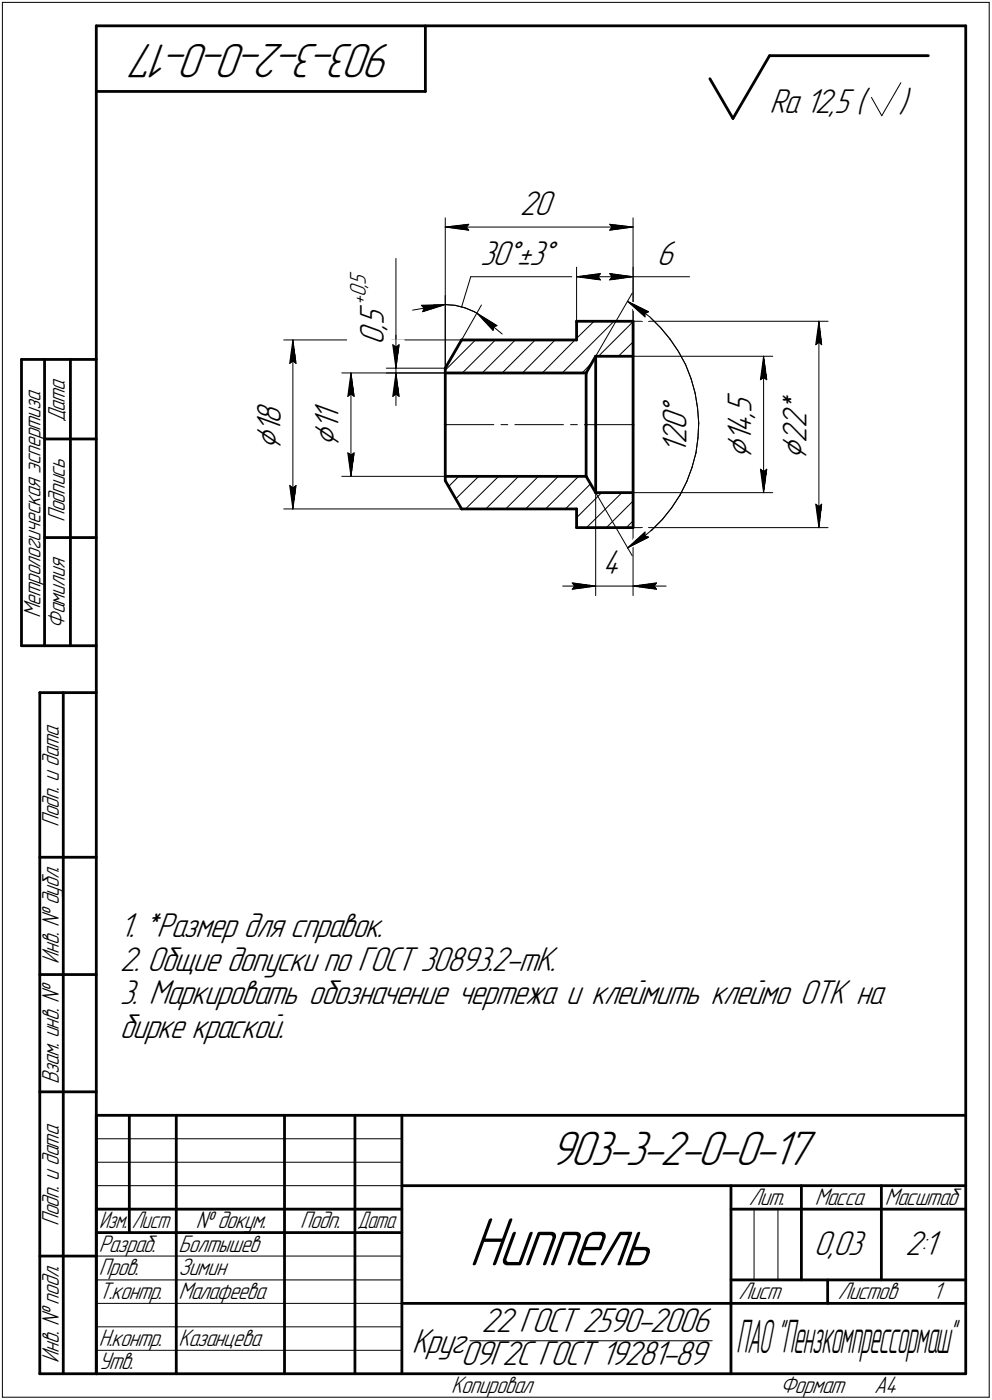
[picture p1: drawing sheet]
<svg xmlns="http://www.w3.org/2000/svg" width="211mm" height="298mm" viewBox="0 0 211 298" stroke-linecap="round" stroke-linejoin="round" font-family="sans-serif">
<defs><g id="words">
<text font-size="15.6" x="99.8" y="269.4">Ниппель</text>
<g font-size="10.9">
<text x="83.9" y="9.4" transform="rotate(-180 83.9 9.4)">903-3-2-0-0-17</text>
<text x="117.1" y="248.1">903-3-2-0-0-17</text>
</g>
<text font-size="10.5" x="156.6" y="288.1">ПАО&quot;Пензкомпрессормаш&quot;</text>
<g font-size="8.5">
<text x="146.1" y="88.5" transform="rotate(-90 146.1 88.5)">Å</text>
<text x="59.7" y="95.7" transform="rotate(-90 59.7 95.7)">Ç</text>
<text x="72.1" y="95.2" transform="rotate(-90 72.1 95.2)">Ç</text>
<text x="159.9" y="97.7" transform="rotate(-90 159.9 97.7)">Ç</text>
<text x="171.6" y="97.9" transform="rotate(-90 171.6 97.9)">Ç</text>
</g>
<g font-size="7.8">
<text x="163.7" y="24">Ra 12,5 (</text>
<text x="191.2" y="24">)</text>
<text x="110.6" y="45.8">20</text>
<text x="102.1" y="56.3">30Å±3Å</text>
<text x="139.7" y="56.4">6</text>
<text x="81.7" y="70.4" transform="rotate(-90 81.7 70.4)">,</text>
<text x="81.7" y="69.3" transform="rotate(-90 81.7 69.3)">5</text>
<text x="81.7" y="73.4" transform="rotate(-90 81.7 73.4)">0</text>
<text x="72.1" y="89.7" transform="rotate(-90 72.1 89.7)">1</text>
<text x="159.9" y="89.1" transform="rotate(-90 159.9 89.1)">,</text>
<text x="159.9" y="88" transform="rotate(-90 159.9 88)">5</text>
<text x="171.6" y="88.2" transform="rotate(-90 171.6 88.2)">*</text>
<text x="59.7" y="92.2" transform="rotate(-90 59.7 92.2)">1</text>
<text x="59.7" y="90.2" transform="rotate(-90 59.7 90.2)">8</text>
<text x="72.1" y="91.6" transform="rotate(-90 72.1 91.6)">1</text>
<text x="146.1" y="94.6" transform="rotate(-90 146.1 94.6)">2</text>
<text x="146.1" y="91.6" transform="rotate(-90 146.1 91.6)">0</text>
<text x="159.9" y="94.1" transform="rotate(-90 159.9 94.1)">1</text>
<text x="159.9" y="92.1" transform="rotate(-90 159.9 92.1)">4</text>
<text x="171.6" y="94.3" transform="rotate(-90 171.6 94.3)">2</text>
<text x="171.6" y="91.2" transform="rotate(-90 171.6 91.2)">2</text>
<text x="146.1" y="96.6" transform="rotate(-90 146.1 96.6)">1</text>
<text x="128.2" y="122.3">4</text>
<text x="25.5" y="199.6">1. *Размер для справок.</text>
<text x="25.5" y="206.7">2. Общие допуски по ГОСТ 30893.2-mK.</text>
<text x="25.5" y="213.8">3. Маркировать обозначение чертежа и клеймить клеймо ОТК на</text>
<text x="25.5" y="221">бирке краской.</text>
<text x="173.2" y="267.2">0,03</text>
<text x="192.6" y="267.2">2:1</text>
<text x="87.6" y="288">Круг</text>
<text x="102.4" y="283.7">22 ГОСТ 2590-2006</text>
<text x="98.1" y="290.7">09Г2С ГОСТ 19281-89</text>
</g>
<g font-size="5.4">
<text x="13.8" y="89.9" transform="rotate(-90 13.8 89.9)">Дата</text>
<text x="13.8" y="111.3" transform="rotate(-90 13.8 111.3)">Подпись</text>
<text x="8.6" y="131.6" transform="rotate(-90 8.6 131.6)">Метрологическая эспертиза</text>
<text x="13.8" y="133.9" transform="rotate(-90 13.8 133.9)">Фамилия</text>
<text x="12.6" y="176.1" transform="rotate(-90 12.6 176.1)">Подп. и дата</text>
<text x="12.6" y="205.2" transform="rotate(-90 12.6 205.2)">Инв. № дубл.</text>
<text x="12.6" y="230.9" transform="rotate(-90 12.6 230.9)">Взам. инв. №</text>
<text x="159.3" y="256.6">Лит.</text>
<text x="173.4" y="256.6">Масса</text>
<text x="188.3" y="256.6">Масштаб</text>
<text x="12.6" y="261.1" transform="rotate(-90 12.6 261.1)">Подп. и дата</text>
<text x="41.6" y="261.6">№ докум.</text>
<text x="63.9" y="261.6">Подп.</text>
<text x="21" y="266.6">Разраб.</text>
<text x="38" y="266.6">Болтышев</text>
<text x="21" y="271.6">Пров.</text>
<text x="38" y="271.6">Зимин</text>
<text x="21" y="276.6">Т.контр.</text>
<text x="38" y="276.6">Малафеева</text>
<text x="157.1" y="276.6">Лист</text>
<text x="178.3" y="276.6">Листов</text>
<text x="198.5" y="276.6">1</text>
<text x="21" y="286.6">Н.контр.</text>
<text x="38" y="286.6">Казанцева</text>
<text x="12.6" y="290.2" transform="rotate(-90 12.6 290.2)">Инв. № подл.</text>
<text x="21" y="291.6">Утв.</text>
<text x="96" y="296.6">Копировал</text>
<text x="166" y="296.6">Формат</text>
<text x="186" y="296.6">A4</text>
</g>
<g font-size="5.3">
<text x="21.1" y="261.6">Изм.</text>
<text x="28.1" y="261.6">Лист</text>
<text x="76.1" y="261.6">Дата</text>
</g>
<g font-size="5.1">
<text x="77.8" y="64.9" transform="rotate(-90 77.8 64.9)">+</text>
<text x="77.8" y="63.3" transform="rotate(-90 77.8 63.3)">0</text>
<text x="77.8" y="61.3" transform="rotate(-90 77.8 61.3)">,</text>
<text x="77.8" y="60.6" transform="rotate(-90 77.8 60.6)">5</text>
</g>
</g></defs>
<g fill="none" stroke="#000" stroke-width=".21">
<path d="M.5 .5v297zM.5 .5h210zM191.7 17.6l-4.1 7zM210.5 .5v297zM185.4 20.7l2.2 3.9zM84.2 55v23.4zM94.7 46.4v33zM94.7 48.3l5-.5zM94.7 48.3l5 .7zM94.7 48.3h40zM99.2 48.3l.5 .7zM99.7 47.8l-.5 .5z"/>
<path d="M100.2 58.9l-2 6.5zM100.2 58.9h21.5zM122.7 56.9v11.5zM122.7 58.9l5.1-.6zM122.7 58.9l5.1 .7zM122.7 58.9h12zM127.3 58.9l.5 .7zM127.8 58.3l-.5 .6zM129.7 59.6l5-.7zM129.7 58.3l.5 .6zM129.7 58.3l5 .6zM129.7 49l5-.7z"/>
<path d="M129.7 47.8l.5 .5zM129.7 47.8l5 .5zM130.2 58.9l-.5 .7zM130.2 48.3l-.5 .7zM134.7 58.9h12zM134.7 56.9v11.5zM134.7 46.4v22zM60.4 72.4h37.8zM61.6 77.4l.7-.5zM62.3 72.4l.7 5zM62.3 76.9l.7 .5zM62.3 72.4l-.7 5z"/>
<path d="M62.3 72.4v36zM72.7 79.4h22zM74.7 79.4l.7 5zM74.7 79.4l-.7 5zM74.7 79.4v22zM82.2 79.4h12.5zM82.2 78.4h12.5zM83.6 73.4l.6 .5zM83.6 73.4l.6 5zM84.2 79.4l-.6 5zM84.2 79.4l.7 5zM84.2 79.4v7z"/>
<path d="M84.2 73.9l.7-.5zM84.2 71.4v7zM84.2 78.4v1zM84.9 73.4l-.7 5zM87.8 66l6.9-1.1zM89.7 65l5-.1zM89.7 65l.6 .6zM89.9 66.4l4.8-1.5zM90.3 65.6l-.4 .8zM94.7 78.8l6.5-6.4zM94.7 64.9l2.2 .1zM94.7 62.9v27.5z"/>
<path d="M96.9 65l2 .5zM98.4 79.4l7-7zM98.9 65.5l2 .9zM100.9 66.4l.6 .3zM101.5 66.7l3.4 3.7zM101.5 66.7l4.2 2.6zM101.5 66.7l5.3 4.4zM102.4 64.9l-4.2 7.5zM102.6 79.4l7-7zM105 69.6l-.1 .8zM105 69.6l.7-.3zM106.8 79.4l7.1-7z"/>
<path d="M118.1 72.4l-6.9 7zM119.6 79.4l11-11zM122.3 72.4l-6.9 7zM122.7 72.1l3.7-3.7zM125.8 77.4l-1.9 2zM127.3 75.9l7.4-7.4zM131.6 75.9l3.1-3.1zM133.5 64.2l2.2 1.3zM133.5 64.2l4.5 2.2zM133.5 64.2l3.7 3.3zM134.5 62.4l-7.8 13.5zM134.7 75.9h29.7z"/>
<path d="M134.7 68.4h41.5zM135.7 65.5l2.6 2zM137.2 66.7l.8-.3zM137.2 66.7v.8zM138.3 67.5l2.2 2.3zM140.5 69.8l2.1 2.4zM142.6 72.2l1.8 2.6zM144.4 74.8l1.5 2.8zM145.9 77.6l1.2 3.1zM162.5 75.9l.7 5zM162.5 75.9l-.7 5zM162.5 75.9v29z"/>
<path d="M173.6 73.4l.6-.5zM174.2 68.4l.6 5zM174.2 72.9l.6 .5zM174.2 68.4l-.6 5zM174.2 68.4v44zM74 96.4l.7 5zM74 96.4l.7 .5zM74 84.4l.7-.5zM74.7 96.9l.7-.5zM74.7 83.9l.7 .5zM75.4 96.4l-.7 5zM83.6 84.4l.6-.5z"/>
<path d="M84.2 83.9l.7 .5zM94.7 90.4h10.4zM106.6 90.4h1.4zM109.6 90.4h10.3zM121.4 90.4h1.5zM124.4 90.4h10.3zM147.1 80.7l.8 3zM147.2 99.6l-1.1 2.9zM147.9 83.7l.5 3.2zM148.1 96.4l-.9 3.2zM148.4 86.9l.3 3.2zM148.5 93.3l-.4 3.1z"/>
<path d="M148.7 90.1l-.2 3.2zM161.8 80.9l.7-.5zM161.8 99.9l.7 5zM161.8 99.9l.7 .5zM162.5 80.4l.7 .5zM163.2 99.9l-.7 5zM60.4 108.4h37.8zM61.6 103.4l.7 5zM61.6 103.4l.7 .5zM62.3 103.9l.7-.5zM63 103.4l-.7 5zM72.7 101.4h22z"/>
<path d="M95.4 103.6l2.2-2.2zM96.9 106.3l5-4.9zM99.1 108.4l7-7zM103.4 108.4l6.9-7zM107.6 108.4l7-7zM111.8 108.4l7-7zM116.1 108.4l7-7zM120.3 108.4l5.3-5.4zM122.7 110.2l5.3-5.3zM124.8 112.4l7.5-7.5zM126.7 104.9v21.9zM126.7 104.9l7.8 13.5z"/>
<path d="M129 112.4l5.7-5.7zM133.3 112.4l1.4-1.5zM133.5 116.7l2.7-1.8zM133.5 116.7l3.7-3.4zM133.5 116.7l4.5-2.3zM134.7 104.9h29.7zM134.7 112.4h41.5zM134.7 104.9v21.9zM136.2 114.9l2.5-2zM137.2 113.3v.8zM137.2 114.1l.8 .3zM138.7 112.9l2.3-2.3z"/>
<path d="M142.9 108.1l-1.9 2.5zM144.7 105.4l-1.8 2.7zM146.1 102.5l-1.4 2.9zM162.5 100.4l.7-.5zM173.6 107.4l.6 5zM173.6 107.4l.6 .5zM174.2 107.9l.6-.5zM174.8 107.4l-.6 5zM119.7 124.8h7zM121.8 124.1l4.9 .7zM121.8 124.1l.5 .7zM121.8 125.5l4.9-.7z"/>
<path d="M122.3 124.8l-.5 .7zM126.7 124.8h8zM134.7 124.8l5 .7zM134.7 124.8l5-.7zM134.7 124.8h7zM139.2 124.8l.5 .7zM139.7 124.1l-.5 .7zM20.5 247.5h65zM20.5 252.5h65zM20.5 242.5h65zM160.4 257.5v15zM165.5 257.5v15z"/>
<path d="M20.5 267.5h65zM20.5 272.5h65zM20.5 277.5h65zM.5 297.5h210zM20.5 282.5h65zM20.5 287.5h65zM100 285.5h51.6z"/>
</g>
<g fill="none" stroke="#000" stroke-width=".59">
<path d="M20.5 5.5v287zM20.5 5.5h185zM20.5 19.5h70zM90.5 5.5v14zM151 16.8l5 8.4zM163.7 11.9l-7.7 13.3zM163.7 11.9h33.8zM205.5 5.5v287zM4.6 76.5v61zM4.6 76.5h4.9zM9.5 76.5h11zM9.5 76.5v61z"/>
<path d="M15 76.5v17zM94.7 78.4v12zM94.7 79.4h30zM98.2 72.4h24.5zM98.2 72.4l-3.5 6zM122.7 68.4h12zM122.7 68.4v4zM124.7 79.4v11zM126.7 75.9h8zM126.7 75.9l-2 3.5zM126.7 75.9v14.5zM134.7 68.4v22z"/>
<path d="M9.5 93.5h11zM15 93.5v21zM94.7 90.4v12zM124.7 90.4v11zM126.7 90.4v14.5zM134.7 90.4v22zM9.5 114.5h11zM15 114.5v23zM94.7 101.4h30zM94.7 102.4l3.5 6zM98.2 108.4h24.5zM122.7 112.4h12z"/>
<path d="M122.7 108.4v4zM124.7 101.4l2 3.5zM126.7 104.9h8zM4.6 137.5h4.9zM9.5 137.5h11zM8.5 147.5v145zM8.5 147.5h12zM13.5 147.5v145zM8.5 182.5h12zM8.5 207.5h12zM8.5 232.5h12zM20.5 237.5h185z"/>
<path d="M20.5 237.5v55zM27.5 237.5v25zM37.5 237.5v55zM60.5 237.5v55zM75.5 237.5v55zM85.5 237.5v55zM20.5 257.5h65zM85.5 252.5h120zM155.5 252.5v40zM155.5 257.5h15zM170.5 252.5v20zM170.5 257.5h35z"/>
<path d="M187.5 252.5v20zM8.5 267.5h12zM20.5 262.5h65zM85.5 277.5h70zM155.5 277.5h50zM155.5 272.5h50zM176.1 272.5v5zM8.5 292.5h12zM20.5 292.5h185z"/>
</g>
<g fill="#fff" stroke="#fff" stroke-width=".21">
<path d="M139.7 50.8h5zM139.7 50.9h5zM139.7 51h5zM139.7 51.1h5zM139.7 51.1h5zM139.7 51.2h5zM139.7 51.3h5zM139.7 51.4h5zM139.7 51.5h5zM139.7 51.6h5zM139.7 51.6h5zM139.7 51.7h5zM139.7 51.8h5zM139.7 51.9h5zM139.7 52h5zM139.7 52.1h5zM139.7 52.2h5zM139.7 52.2h5zM139.7 52.3h5zM139.7 52.4h5zM139.7 52.5h5zM139.7 52.6h5zM139.7 52.7h5zM139.7 52.7h5zM139.7 52.8h5zM139.7 52.9h5zM139.7 53h5zM139.7 53.1h5zM139.7 53.2h5zM139.7 53.3h5zM139.7 53.3h5zM139.7 53.4h5zM139.7 53.5h5zM139.7 53.6h5zM139.7 53.7h5zM139.7 53.8h5zM139.7 53.8h5zM139.7 53.9h5zM139.7 54h5zM139.7 54.1h5zM139.7 54.2h5zM139.7 54.3h5zM139.7 54.4h5zM139.7 54.4h5zM139.7 54.5h5zM139.7 54.6h5zM139.7 54.7h5zM139.7 54.8h5zM139.7 54.9h5zM139.7 54.9h5zM139.7 55h5zM139.7 55.1h5zM139.7 55.2h5zM139.7 55.3h5zM139.7 55.4h5zM139.7 55.5h5zM139.7 55.5h5zM139.7 55.6h5zM139.7 55.7h5zM139.7 55.8h5zM139.7 55.9h5zM139.7 56h5zM139.7 56h5zM139.7 56.1h5zM139.7 56.2h5zM139.7 56.3h5zM139.7 56.4h5zM139.7 56.5h5zM139.7 56.6h5zM139.7 56.6h5zM139.7 56.7h5zM139.7 56.8h5zM139.7 56.9h5zM139.7 57h5zM139.7 57.1h5zM139.7 57.1h5zM139.7 57.2h5zM139.7 57.3h5zM139.7 57.4h5zM139.7 57.5h5zM139.7 57.6h5zM139.7 57.7h5zM139.7 57.7h5zM139.7 57.8h5z"/>
<path d="M128.1 57.2h.6zM127.5 57.3h1.2zM126.9 57.4h1.8zM126.3 57.5h2.4zM126.2 57.6h2.5zM125.9 57.7h2.8zM125.7 57.7h3zM125.5 57.8h3.2zM125.3 57.9h3.4zM125.1 58h3.6zM124.9 58.1h3.8zM124.6 58.2h4.1zM124.5 58.3h4.2zM124.2 58.3h4.5zM124 58.4h4.7zM123.8 58.5h4.9zM123.6 58.6h5.1zM123.4 58.7h5.3zM123.2 58.8h5.5zM122.9 58.8h5.8zM122.7 58.9h6zM122.9 59h5.8zM123.2 59.1h5.5zM123.4 59.2h5.3zM123.6 59.3h5.1zM123.8 59.4h4.9zM124 59.4h4.7zM124.2 59.5h4.5zM124.5 59.6h4.2zM124.6 59.7h4.1zM124.9 59.8h3.8zM125.1 59.9h3.6zM125.3 59.9h3.4zM125.5 60h3.2zM125.7 60.1h3zM125.9 60.2h2.8zM126.2 60.3h2.5zM126.3 60.4h2.4zM126.9 60.5h1.8zM127.5 60.5h1.2zM128.1 60.6h.6z"/>
<path d="M128.7 57.2h.7zM128.7 57.3h1.3zM128.7 57.4h1.9zM128.7 57.5h2.4zM128.7 57.6h2.7zM128.7 57.7h2.9zM128.7 57.7h3.1zM128.7 57.8h3.3zM128.7 57.9h3.5zM128.7 58h3.7zM128.7 58.1h4zM128.7 58.2h4.1zM128.7 58.3h4.4zM128.7 58.3h4.6zM128.7 58.4h4.8zM128.7 58.5h5zM128.7 58.6h5.2zM128.7 58.7h5.4zM128.7 58.8h5.7zM128.7 58.8h5.8zM128.7 58.9h6zM128.7 59h5.8zM128.7 59.1h5.7zM128.7 59.2h5.4zM128.7 59.3h5.2zM128.7 59.4h5zM128.7 59.4h4.8zM128.7 59.5h4.6zM128.7 59.6h4.4zM128.7 59.7h4.1zM128.7 59.8h4zM128.7 59.9h3.7zM128.7 59.9h3.5zM128.7 60h3.3zM128.7 60.1h3.1zM128.7 60.2h2.9zM128.7 60.3h2.7zM128.7 60.4h2.4zM128.7 60.5h1.9zM128.7 60.5h1.3zM128.7 60.6h.7z"/>
<path d="M110.7 40.2h8.1zM110.7 40.3h8.1zM110.7 40.4h8.1zM110.7 40.5h8.1zM110.7 40.6h8.1zM110.7 40.6h8.1zM110.7 40.7h8.1zM110.7 40.8h8.1zM110.7 40.9h8.1zM110.7 41h8.1zM110.7 41.1h8.1zM110.7 41.1h8.1zM110.7 41.2h8.1zM110.7 41.3h8.1zM110.7 41.4h8.1zM110.7 41.5h8.1zM110.7 41.6h8.1zM110.7 41.7h8.1zM110.7 41.7h8.1zM110.7 41.8h8.1zM110.7 41.9h8.1zM110.7 42h8.1zM110.7 42.1h8.1zM110.7 42.2h8.1zM110.7 42.2h8.1zM110.7 42.3h8.1zM110.7 42.4h8.1zM110.7 42.5h8.1zM110.7 42.6h8.1zM110.7 42.7h8.1zM110.7 42.8h8.1zM110.7 42.8h8.1zM110.7 42.9h8.1zM110.7 43h8.1zM110.7 43.1h8.1zM110.7 43.2h8.1zM110.7 43.3h8.1zM110.7 43.3h8.1zM110.7 43.4h8.1zM110.7 43.5h8.1zM110.7 43.6h8.1zM110.7 43.7h8.1zM110.7 43.8h8.1zM110.7 43.9h8.1zM110.7 43.9h8.1zM110.7 44h8.1zM110.7 44.1h8.1zM110.7 44.2h8.1zM110.7 44.3h8.1zM110.7 44.4h8.1zM110.7 44.4h8.1zM110.7 44.5h8.1zM110.7 44.6h8.1zM110.7 44.7h8.1zM110.7 44.8h8.1zM110.7 44.9h8.1zM110.7 45h8.1zM110.7 45h8.1zM110.7 45.1h8.1zM110.7 45.2h8.1zM110.7 45.3h8.1zM110.7 45.4h8.1zM110.7 45.5h8.1zM110.7 45.6h8.1zM110.7 45.6h8.1zM110.7 45.7h8.1zM110.7 45.8h8.1zM110.7 45.9h8.1zM110.7 46h8.1zM110.7 46.1h8.1zM110.7 46.1h8.1zM110.7 46.2h8.1zM110.7 46.3h8.1zM110.7 46.4h8.1zM110.7 46.5h8.1zM110.7 46.6h8.1zM110.7 46.7h8.1zM110.7 46.7h8.1zM110.7 46.8h8.1zM110.7 46.9h8.1zM110.7 47h8.1zM110.7 47.1h8.1zM110.7 47.2h8.1zM110.7 47.2h8.1zM110.7 47.3h8.1z"/>
<path d="M100.2 46.7h.6zM99.6 46.7h1.2zM99 46.8h1.8zM98.3 46.9h2.5zM98.1 47h2.7zM98 47.1h2.8zM97.7 47.2h3.1zM97.5 47.2h3.3zM97.3 47.3h3.5zM97.1 47.4h3.7zM96.9 47.5h3.9zM96.7 47.6h4.1zM96.4 47.7h4.4zM96.3 47.8h4.5zM96 47.8h4.8zM95.8 47.9h5zM95.6 48h5.2zM95.4 48.1h5.4zM95.2 48.2h5.6zM95 48.3h5.8zM94.7 48.3h6.1zM95 48.4h5.8zM95.2 48.5h5.6zM95.3 48.6h5.5zM95.6 48.7h5.2zM95.8 48.8h5zM95.9 48.9h4.9zM96.2 48.9h4.6zM96.4 49h4.4zM96.5 49.1h4.3zM96.8 49.2h4zM96.9 49.3h3.9zM97.1 49.4h3.7zM97.4 49.4h3.4zM97.5 49.5h3.3zM97.7 49.6h3.1zM98 49.7h2.8zM98.1 49.8h2.7zM98.3 49.9h2.5zM99 50h1.8zM99.6 50h1.2zM100.2 50.1h.6z"/>
<path d="M128.7 46.7h.7zM128.7 46.7h1.3zM128.7 46.8h1.9zM128.7 46.9h2.4zM128.7 47h2.7zM128.7 47.1h2.9zM128.7 47.2h3.1zM128.7 47.2h3.3zM128.7 47.3h3.5zM128.7 47.4h3.7zM128.7 47.5h4zM128.7 47.6h4.1zM128.7 47.7h4.4zM128.7 47.8h4.6zM128.7 47.8h4.8zM128.7 47.9h5zM128.7 48h5.2zM128.7 48.1h5.4zM128.7 48.2h5.7zM128.7 48.3h5.8zM128.7 48.3h6zM128.7 48.4h5.8zM128.7 48.5h5.7zM128.7 48.6h5.4zM128.7 48.7h5.2zM128.7 48.8h5.1zM128.7 48.9h4.8zM128.7 48.9h4.6zM128.7 49h4.5zM128.7 49.1h4.2zM128.7 49.2h4.1zM128.7 49.3h3.9zM128.7 49.4h3.6zM128.7 49.4h3.5zM128.7 49.5h3.3zM128.7 49.6h3zM128.7 49.7h2.9zM128.7 49.8h2.7zM128.7 49.9h2.4zM128.7 50h1.9zM128.7 50h1.3zM128.7 50.1h.7z"/>
<path d="M154.1 83.1h7.4zM154.1 83.2h7.4zM154.1 83.3h7.4zM154.1 83.4h7.4zM154.1 83.5h7.4zM154.1 83.6h7.4zM154.1 83.7h7.4zM154.1 83.7h7.4zM154.1 83.8h7.4zM154.1 83.9h7.4zM154.1 84h7.4zM154.1 84.1h7.4zM154.1 84.2h7.4zM154.1 84.2h7.4zM154.1 84.3h7.4zM154.1 84.4h7.4zM154.1 84.5h7.4zM154.1 84.6h7.4zM154.1 84.7h7.4zM154.1 84.8h7.4zM154.1 84.8h7.4zM154.1 84.9h7.4zM154.1 85h7.4zM154.1 85.1h7.4zM154.1 85.2h7.4zM154.1 85.3h7.4zM154.1 85.3h7.4zM154.1 85.4h7.4zM154.1 85.5h7.4zM154.1 85.6h7.4zM154.1 85.7h7.4zM154.1 85.8h7.4zM154.1 85.9h7.4zM154.1 85.9h7.4zM154.1 86h7.4zM154.1 86.1h7.4zM154.1 86.2h7.4zM154.1 86.3h7.4zM154.1 86.4h7.4zM154.1 86.4h7.4zM154.1 86.5h7.4zM154.1 86.6h7.4zM154.1 86.7h7.4zM154.1 86.8h7.4zM154.1 86.9h7.4zM154.1 87h7.4zM154.1 87h7.4zM154.1 87.1h7.4zM154.1 87.2h7.4zM154.1 87.3h7.4zM154.1 87.4h7.4zM154.1 87.5h7.4zM154.1 87.5h7.4zM154.1 87.6h7.4zM154.1 87.7h7.4zM154.1 87.8h7.4zM154.1 87.9h7.4zM154.1 88h7.4zM154.1 88.1h7.4zM154.1 88.1h7.4zM154.1 88.2h7.4zM154.1 88.3h7.4zM154.1 88.4h7.4zM154.1 88.5h7.4zM154.1 88.6h7.4zM154.1 88.6h7.4zM154.1 88.7h7.4zM154.1 88.8h7.4zM154.1 88.9h7.4zM154.1 89h7.4zM154.1 89.1h7.4zM154.1 89.2h7.4zM154.1 89.2h7.4zM154.1 89.3h7.4zM154.1 89.4h7.4zM154.1 89.5h7.4zM154.1 89.6h7.4zM154.1 89.7h7.4zM154.1 89.7h7.4zM154.1 89.8h7.4zM154.1 89.9h7.4zM154.1 90h7.4zM154.1 90.1h7.4zM154.1 90.2h7.4zM154.1 90.3h7.4zM154.1 90.3h7.4zM154.1 90.4h7.4zM154.1 90.5h7.4zM154.1 90.6h7.4zM154.1 90.7h7.4zM154.1 90.8h7.4zM154.1 90.8h7.4zM154.1 90.9h7.4zM154.1 91h7.4zM154.1 91.1h7.4zM154.1 91.2h7.4zM154.1 91.3h7.4zM154.1 91.4h7.4zM154.1 91.4h7.4zM154.1 91.5h7.4zM154.1 91.6h7.4zM154.1 91.7h7.4zM154.1 91.8h7.4zM154.1 91.9h7.4zM154.1 91.9h7.4zM154.1 92h7.4zM154.1 92.1h7.4zM154.1 92.2h7.4zM154.1 92.3h7.4zM154.1 92.4h7.4zM154.1 92.5h7.4zM154.1 92.5h7.4zM154.1 92.6h7.4zM154.1 92.7h7.4zM154.1 92.8h7.4zM154.1 92.9h7.4zM154.1 93h7.4zM154.1 93h7.4zM154.1 93.1h7.4zM154.1 93.2h7.4zM154.1 93.3h7.4zM154.1 93.4h7.4zM154.1 93.5h7.4zM154.1 93.6h7.4zM154.1 93.6h7.4zM154.1 93.7h7.4zM154.1 93.8h7.4zM154.1 93.9h7.4zM154.1 94h7.4zM154.1 94.1h7.4zM154.1 94.1h7.4zM154.1 94.2h7.4zM154.1 94.3h7.4zM154.1 94.4h7.4zM154.1 94.5h7.4zM154.1 94.6h7.4zM154.1 94.7h7.4zM154.1 94.7h7.4zM154.1 94.8h7.4zM154.1 94.9h7.4zM154.1 95h7.4zM154.1 95.1h7.4zM154.1 95.2h7.4zM154.1 95.2h7.4zM154.1 95.3h7.4zM154.1 95.4h7.4zM154.1 95.5h7.4zM154.1 95.6h7.4zM154.1 95.7h7.4zM154.1 95.8h7.4zM154.1 95.8h7.4zM154.1 95.9h7.4zM154.1 96h7.4zM154.1 96.1h7.4zM154.1 96.2h7.4zM154.1 96.3h7.4zM154.1 96.4h7.4zM154.1 96.4h7.4zM154.1 96.5h7.4zM154.1 96.6h7.4zM154.1 96.7h7.4zM154.1 96.8h7.4zM154.1 96.9h7.4zM154.1 96.9h7.4zM154.1 97h7.4zM154.1 97.1h7.4zM154.1 97.2h7.4zM154.1 97.3h7.4zM154.1 97.4h7.4zM154.1 97.5h7.4zM154.1 97.5h7.4z"/>
<path d="M162.4 76.1h.2zM162.4 76.2h.2zM162.3 76.3h.3zM162.3 76.4h.4zM162.3 76.5h.4zM162.2 76.5h.6zM162.2 76.6h.6zM162.1 76.7h.7zM162.1 76.8h.8zM162.1 76.9h.8zM162.1 77h.9zM162.1 77h.9zM162 77.1h1zM162 77.2h1.1zM161.9 77.3h1.2zM161.9 77.4h1.3zM161.9 77.5h1.3zM161.8 77.6h1.4zM161.8 77.6h1.4zM161.7 77.7h1.5zM161.7 77.8h1.6zM161.6 77.9h1.7zM161.6 78h1.7zM161.6 78.1h1.8zM161.5 78.1h1.9zM161.5 78.2h2zM161.5 78.3h2zM161.5 78.4h2zM161.5 78.5h2.1zM161.4 78.6h2.2zM161.4 78.7h2.3zM161.3 78.7h2.4zM161.3 78.8h2.4zM161.2 78.9h2.5zM161.2 79h2.5zM161.2 79.1h2.6zM161.1 79.2h2.7zM161.1 79.2h2.7zM161 79.3h2.9zM161 79.4h2.9zM161 79.5h2.9zM161 79.6h3zM161 79.7h3zM161 79.8h3zM161 79.8h3zM161 79.9h3zM161 80h3zM161 80.1h3zM161 80.2h3.1zM161 80.3h3.1zM160.9 80.3h3.2zM160.9 80.4h3.2zM160.9 80.5h3.2zM160.9 80.6h3.2zM160.9 80.7h3.2zM160.9 80.8h3.3zM160.9 80.9h3.3zM160.9 80.9h3.3zM160.9 81h3.3zM160.8 81.1h3.4zM160.8 81.2h3.4zM160.8 81.3h3.4zM160.8 81.4h3.5zM160.8 81.4h3.5zM160.8 81.5h3.5zM160.8 81.6h3.5zM160.8 81.7h3.5zM160.8 81.8h3.5z"/>
<path d="M160.7 98.9h3.6zM160.8 99h3.5zM160.8 99.1h3.5zM160.8 99.1h3.5zM160.8 99.2h3.5zM160.8 99.3h3.5zM160.8 99.4h3.5zM160.8 99.5h3.5zM160.8 99.6h3.4zM160.8 99.7h3.4zM160.9 99.7h3.3zM160.9 99.8h3.3zM160.9 99.9h3.3zM160.9 100h3.3zM160.9 100.1h3.3zM160.9 100.2h3.2zM160.9 100.2h3.2zM160.9 100.3h3.2zM160.9 100.4h3.2zM160.9 100.5h3.2zM161 100.6h3.1zM161 100.7h3.1zM161 100.8h3zM161 100.8h3zM161 100.9h3zM161 101h3zM161 101.1h3zM161 101.2h3zM161 101.3h3zM161 101.3h2.9zM161 101.4h2.9zM161 101.5h2.9zM161.1 101.6h2.7zM161.1 101.7h2.7zM161.2 101.8h2.5zM161.2 101.9h2.5zM161.2 101.9h2.5zM161.3 102h2.4zM161.3 102.1h2.4zM161.4 102.2h2.2zM161.4 102.3h2.2zM161.5 102.4h2.1zM161.5 102.4h2zM161.5 102.5h2zM161.5 102.6h1.9zM161.5 102.7h1.9zM161.6 102.8h1.8zM161.6 102.9h1.7zM161.7 103h1.6zM161.7 103h1.5zM161.7 103.1h1.5zM161.8 103.2h1.4zM161.8 103.3h1.4zM161.9 103.4h1.3zM161.9 103.5h1.2zM162 103.5h1.1zM162 103.6h1.1zM162 103.7h1zM162.1 103.8h.9zM162.1 103.9h.8zM162.1 104h.8zM162.1 104.1h.8zM162.2 104.1h.6zM162.2 104.2h.6zM162.2 104.3h.5zM162.3 104.4h.4zM162.3 104.5h.4zM162.4 104.6h.2zM162.4 104.6h.2z"/>
<path d="M165.9 83h7.3zM165.9 83.1h7.3zM165.9 83.1h7.3zM165.9 83.2h7.3zM165.9 83.3h7.3zM165.9 83.4h7.3zM165.9 83.5h7.3zM165.9 83.6h7.3zM165.9 83.7h7.3zM165.9 83.7h7.3zM165.9 83.8h7.3zM165.9 83.9h7.3zM165.9 84h7.3zM165.9 84.1h7.3zM165.9 84.2h7.3zM165.9 84.2h7.3zM165.9 84.3h7.3zM165.9 84.4h7.3zM165.9 84.5h7.3zM165.9 84.6h7.3zM165.9 84.7h7.3zM165.9 84.8h7.3zM165.9 84.8h7.3zM165.9 84.9h7.3zM165.9 85h7.3zM165.9 85.1h7.3zM165.9 85.2h7.3zM165.9 85.3h7.3zM165.9 85.3h7.3zM165.9 85.4h7.3zM165.9 85.5h7.3zM165.9 85.6h7.3zM165.9 85.7h7.3zM165.9 85.8h7.3zM165.9 85.9h7.3zM165.9 85.9h7.3zM165.9 86h7.3zM165.9 86.1h7.3zM165.9 86.2h7.3zM165.9 86.3h7.3zM165.9 86.4h7.3zM165.9 86.4h7.3zM165.9 86.5h7.3zM165.9 86.6h7.3zM165.9 86.7h7.3zM165.9 86.8h7.3zM165.9 86.9h7.3zM165.9 87h7.3zM165.9 87h7.3zM165.9 87.1h7.3zM165.9 87.2h7.3zM165.9 87.3h7.3zM165.9 87.4h7.3zM165.9 87.5h7.3zM165.9 87.5h7.3zM165.9 87.6h7.3zM165.9 87.7h7.3zM165.9 87.8h7.3zM165.9 87.9h7.3zM165.9 88h7.3zM165.9 88.1h7.3zM165.9 88.1h7.3zM165.9 88.2h7.3zM165.9 88.3h7.3zM165.9 88.4h7.3zM165.9 88.5h7.3zM165.9 88.6h7.3zM165.9 88.6h7.3zM165.9 88.7h7.3zM165.9 88.8h7.3zM165.9 88.9h7.3zM165.9 89h7.3zM165.9 89.1h7.3zM165.9 89.2h7.3zM165.9 89.2h7.3zM165.9 89.3h7.3zM165.9 89.4h7.3zM165.9 89.5h7.3zM165.9 89.6h7.3zM165.9 89.7h7.3zM165.9 89.7h7.3zM165.9 89.8h7.3zM165.9 89.9h7.3zM165.9 90h7.3zM165.9 90.1h7.3zM165.9 90.2h7.3zM165.9 90.3h7.3zM165.9 90.3h7.3zM165.9 90.4h7.3zM165.9 90.5h7.3zM165.9 90.6h7.3zM165.9 90.7h7.3zM165.9 90.8h7.3zM165.9 90.8h7.3zM165.9 90.9h7.3zM165.9 91h7.3zM165.9 91.1h7.3zM165.9 91.2h7.3zM165.9 91.3h7.3zM165.9 91.4h7.3zM165.9 91.4h7.3zM165.9 91.5h7.3zM165.9 91.6h7.3zM165.9 91.7h7.3zM165.9 91.8h7.3zM165.9 91.9h7.3zM165.9 91.9h7.3zM165.9 92h7.3zM165.9 92.1h7.3zM165.9 92.2h7.3zM165.9 92.3h7.3zM165.9 92.4h7.3zM165.9 92.5h7.3zM165.9 92.5h7.3zM165.9 92.6h7.3zM165.9 92.7h7.3zM165.9 92.8h7.3zM165.9 92.9h7.3zM165.9 93h7.3zM165.9 93h7.3zM165.9 93.1h7.3zM165.9 93.2h7.3zM165.9 93.3h7.3zM165.9 93.4h7.3zM165.9 93.5h7.3zM165.9 93.6h7.3zM165.9 93.6h7.3zM165.9 93.7h7.3zM165.9 93.8h7.3zM165.9 93.9h7.3zM165.9 94h7.3zM165.9 94.1h7.3zM165.9 94.1h7.3zM165.9 94.2h7.3zM165.9 94.3h7.3zM165.9 94.4h7.3zM165.9 94.5h7.3zM165.9 94.6h7.3zM165.9 94.7h7.3zM165.9 94.7h7.3zM165.9 94.8h7.3zM165.9 94.9h7.3zM165.9 95h7.3zM165.9 95.1h7.3zM165.9 95.2h7.3zM165.9 95.2h7.3zM165.9 95.3h7.3zM165.9 95.4h7.3zM165.9 95.5h7.3zM165.9 95.6h7.3zM165.9 95.7h7.3zM165.9 95.8h7.3zM165.9 95.8h7.3zM165.9 95.9h7.3zM165.9 96h7.3zM165.9 96.1h7.3zM165.9 96.2h7.3zM165.9 96.3h7.3zM165.9 96.4h7.3zM165.9 96.4h7.3zM165.9 96.5h7.3zM165.9 96.6h7.3zM165.9 96.7h7.3zM165.9 96.8h7.3zM165.9 96.9h7.3zM165.9 96.9h7.3zM165.9 97h7.3zM165.9 97.1h7.3zM165.9 97.2h7.3zM165.9 97.3h7.3zM165.9 97.4h7.3zM165.9 97.5h7.3zM165.9 97.5h7.3zM165.9 97.6h7.3zM165.9 97.7h7.3zM165.9 97.8h7.3z"/>
<path d="M174.2 68.7h.2zM174.2 68.7h.2zM174.1 68.8h.4zM174.1 68.9h.4zM174 69h.5zM174 69.1h.6zM174 69.2h.6zM173.9 69.3h.8zM173.9 69.3h.8zM173.8 69.4h.9zM173.8 69.5h1zM173.7 69.6h1.1zM173.7 69.7h1.1zM173.7 69.8h1.1zM173.7 69.8h1.1zM173.7 69.9h1.2zM173.6 70h1.3zM173.6 70.1h1.4zM173.5 70.2h1.5zM173.5 70.3h1.5zM173.5 70.4h1.6zM173.4 70.4h1.7zM173.4 70.5h1.8zM173.3 70.6h1.9zM173.3 70.7h1.9zM173.2 70.8h2.1zM173.2 70.9h2.1zM173.2 71h2.1zM173.1 71h2.2zM173.1 71.1h2.2zM173.1 71.2h2.3zM173.1 71.3h2.3zM173 71.4h2.5zM173 71.5h2.5zM173 71.5h2.5zM172.9 71.6h2.7zM172.9 71.7h2.7zM172.8 71.8h2.9zM172.8 71.9h2.9zM172.7 72h3zM172.7 72.1h3.1zM172.7 72.1h3.1zM172.7 72.2h3.1zM172.7 72.3h3.1zM172.7 72.4h3.1zM172.7 72.5h3.1zM172.7 72.6h3.1zM172.6 72.6h3.3zM172.6 72.7h3.3zM172.6 72.8h3.3zM172.6 72.9h3.3zM172.6 73h3.3zM172.6 73.1h3.3zM172.6 73.2h3.3zM172.6 73.2h3.3zM172.6 73.3h3.3zM172.6 73.4h3.3zM172.6 73.5h3.3zM172.6 73.6h3.3zM172.6 73.7h3.3zM172.6 73.7h3.3zM172.5 73.8h3.5zM172.5 73.9h3.5zM172.5 74h3.5zM172.5 74.1h3.5zM172.5 74.2h3.5zM172.5 74.3h3.5zM172.5 74.3h3.5z"/>
<path d="M172.4 106.4h3.6zM172.5 106.5h3.5zM172.5 106.6h3.5zM172.5 106.7h3.5zM172.5 106.8h3.5zM172.5 106.8h3.5zM172.5 106.9h3.5zM172.5 107h3.4zM172.6 107.1h3.3zM172.6 107.2h3.3zM172.6 107.3h3.3zM172.6 107.4h3.3zM172.6 107.4h3.3zM172.6 107.5h3.3zM172.6 107.6h3.3zM172.6 107.7h3.3zM172.6 107.8h3.3zM172.6 107.9h3.3zM172.6 107.9h3.3zM172.6 108h3.3zM172.6 108.1h3.3zM172.6 108.2h3.2zM172.7 108.3h3.1zM172.7 108.4h3.1zM172.7 108.5h3.1zM172.7 108.5h3.1zM172.7 108.6h3.1zM172.7 108.7h3.1zM172.7 108.8h3zM172.8 108.9h2.9zM172.8 109h2.9zM172.9 109.1h2.7zM172.9 109.1h2.7zM173 109.2h2.5zM173 109.3h2.5zM173 109.4h2.5zM173.1 109.5h2.3zM173.1 109.6h2.3zM173.1 109.6h2.2zM173.1 109.7h2.2zM173.2 109.8h2.1zM173.2 109.9h2.1zM173.2 110h2.1zM173.3 110.1h1.9zM173.3 110.2h1.9zM173.4 110.2h1.8zM173.4 110.3h1.7zM173.5 110.4h1.6zM173.5 110.5h1.5zM173.5 110.6h1.5zM173.6 110.7h1.4zM173.6 110.7h1.3zM173.7 110.8h1.2zM173.7 110.9h1.1zM173.7 111h1.1zM173.7 111.1h1.1zM173.7 111.2h1.1zM173.8 111.3h1zM173.8 111.3h.9zM173.9 111.4h.8zM173.9 111.5h.8zM174 111.6h.6zM174 111.7h.6zM174 111.8h.5zM174.1 111.8h.4zM174.1 111.9h.4zM174.2 112h.2zM174.2 112.1h.2z"/>
<path d="M128.2 116.7h5zM128.2 116.8h5zM128.2 116.8h5zM128.2 116.9h5zM128.2 117h5zM128.2 117.1h5zM128.2 117.2h5zM128.2 117.3h5zM128.2 117.3h5zM128.2 117.4h5zM128.2 117.5h5zM128.2 117.6h5zM128.2 117.7h5zM128.2 117.8h5zM128.2 117.9h5zM128.2 117.9h5zM128.2 118h5zM128.2 118.1h5zM128.2 118.2h5zM128.2 118.3h5zM128.2 118.4h5zM128.2 118.4h5zM128.2 118.5h5zM128.2 118.6h5zM128.2 118.7h5zM128.2 118.8h5zM128.2 118.9h5zM128.2 119h5zM128.2 119h5zM128.2 119.1h5zM128.2 119.2h5zM128.2 119.3h5zM128.2 119.4h5zM128.2 119.5h5zM128.2 119.5h5zM128.2 119.6h5zM128.2 119.7h5zM128.2 119.8h5zM128.2 119.9h5zM128.2 120h5zM128.2 120.1h5zM128.2 120.1h5zM128.2 120.2h5zM128.2 120.3h5zM128.2 120.4h5zM128.2 120.5h5zM128.2 120.6h5zM128.2 120.6h5zM128.2 120.7h5zM128.2 120.8h5zM128.2 120.9h5zM128.2 121h5zM128.2 121.1h5zM128.2 121.2h5zM128.2 121.2h5zM128.2 121.3h5zM128.2 121.4h5zM128.2 121.5h5zM128.2 121.6h5zM128.2 121.7h5zM128.2 121.8h5zM128.2 121.8h5zM128.2 121.9h5zM128.2 122h5zM128.2 122.1h5zM128.2 122.2h5zM128.2 122.3h5zM128.2 122.3h5zM128.2 122.4h5zM128.2 122.5h5zM128.2 122.6h5zM128.2 122.7h5zM128.2 122.8h5zM128.2 122.9h5zM128.2 122.9h5zM128.2 123h5zM128.2 123.1h5zM128.2 123.2h5zM128.2 123.3h5zM128.2 123.4h5zM128.2 123.4h5zM128.2 123.5h5zM128.2 123.6h5zM128.2 123.7h5z"/>
<path d="M120.7 123.1h.7zM120.7 123.2h1.3zM120.7 123.3h1.9zM120.7 123.4h2.5zM120.7 123.4h2.7zM120.7 123.5h2.9zM120.7 123.6h3.2zM120.7 123.7h3.3zM120.7 123.8h3.6zM120.7 123.9h3.8zM120.7 124h4zM120.7 124h4.2zM120.7 124.1h4.4zM120.7 124.2h4.6zM120.7 124.3h4.9zM120.7 124.4h5zM120.7 124.5h5.3zM120.7 124.5h5.5zM120.7 124.6h5.7zM120.7 124.7h5.9zM120.7 124.8h6zM120.7 124.9h5.9zM120.7 125h5.7zM120.7 125.1h5.5zM120.7 125.1h5.3zM120.7 125.2h5.1zM120.7 125.3h4.9zM120.7 125.4h4.7zM120.7 125.5h4.5zM120.7 125.6h4.3zM120.7 125.6h4.1zM120.7 125.7h3.9zM120.7 125.8h3.7zM120.7 125.9h3.5zM120.7 126h3.3zM120.7 126.1h3.1zM120.7 126.2h2.9zM120.7 126.2h2.7zM120.7 126.3h2.5zM120.7 126.4h1.7zM120.7 126.5h.9z"/>
<path d="M140.1 123.1h.6zM139.5 123.2h1.2zM138.9 123.3h1.8zM138.3 123.4h2.4zM138.1 123.4h2.6zM137.9 123.5h2.8zM137.7 123.6h3zM137.5 123.7h3.2zM137.2 123.8h3.5zM137.1 123.9h3.6zM136.8 124h3.9zM136.7 124h4zM136.4 124.1h4.3zM136.2 124.2h4.5zM136 124.3h4.7zM135.8 124.4h4.9zM135.6 124.5h5.1zM135.4 124.5h5.3zM135.1 124.6h5.6zM135 124.7h5.7zM134.7 124.8h6zM135 124.9h5.7zM135.1 125h5.6zM135.3 125.1h5.4zM135.6 125.1h5.1zM135.7 125.2h5zM135.9 125.3h4.8zM136.1 125.4h4.6zM136.3 125.5h4.4zM136.5 125.6h4.2zM136.7 125.6h4zM136.9 125.7h3.8zM137.1 125.8h3.6zM137.3 125.9h3.4zM137.5 126h3.2zM137.7 126.1h3zM137.9 126.2h2.8zM138.1 126.2h2.6zM138.3 126.3h2.4zM139.1 126.4h1.6zM140 126.5h.7z"/>
<path d="M66.3 85.6h7.4zM66.3 85.7h7.4zM66.3 85.8h7.4zM66.3 85.9h7.4zM66.3 85.9h7.4zM66.3 86h7.4zM66.3 86.1h7.4zM66.3 86.2h7.4zM66.3 86.3h7.4zM66.3 86.4h7.4zM66.3 86.4h7.4zM66.3 86.5h7.4zM66.3 86.6h7.4zM66.3 86.7h7.4zM66.3 86.8h7.4zM66.3 86.9h7.4zM66.3 87h7.4zM66.3 87h7.4zM66.3 87.1h7.4zM66.3 87.2h7.4zM66.3 87.3h7.4zM66.3 87.4h7.4zM66.3 87.5h7.4zM66.3 87.5h7.4zM66.3 87.6h7.4zM66.3 87.7h7.4zM66.3 87.8h7.4zM66.3 87.9h7.4zM66.3 88h7.4zM66.3 88.1h7.4zM66.3 88.1h7.4zM66.3 88.2h7.4zM66.3 88.3h7.4zM66.3 88.4h7.4zM66.3 88.5h7.4zM66.3 88.6h7.4zM66.3 88.6h7.4zM66.3 88.7h7.4zM66.3 88.8h7.4zM66.3 88.9h7.4zM66.3 89h7.4zM66.3 89.1h7.4zM66.3 89.2h7.4zM66.3 89.2h7.4zM66.3 89.3h7.4zM66.3 89.4h7.4zM66.3 89.5h7.4zM66.3 89.6h7.4zM66.3 89.7h7.4zM66.3 89.7h7.4zM66.3 89.8h7.4zM66.3 89.9h7.4zM66.3 90h7.4zM66.3 90.1h7.4zM66.3 90.2h7.4zM66.3 90.3h7.4zM66.3 90.3h7.4zM66.3 90.4h7.4zM66.3 90.5h7.4zM66.3 90.6h7.4zM66.3 90.7h7.4zM66.3 90.8h7.4zM66.3 90.8h7.4zM66.3 90.9h7.4zM66.3 91h7.4zM66.3 91.1h7.4zM66.3 91.2h7.4zM66.3 91.3h7.4zM66.3 91.4h7.4zM66.3 91.4h7.4zM66.3 91.5h7.4zM66.3 91.6h7.4zM66.3 91.7h7.4zM66.3 91.8h7.4zM66.3 91.9h7.4zM66.3 91.9h7.4zM66.3 92h7.4zM66.3 92.1h7.4zM66.3 92.2h7.4zM66.3 92.3h7.4zM66.3 92.4h7.4zM66.3 92.5h7.4zM66.3 92.5h7.4zM66.3 92.6h7.4zM66.3 92.7h7.4zM66.3 92.8h7.4zM66.3 92.9h7.4zM66.3 93h7.4zM66.3 93h7.4zM66.3 93.1h7.4zM66.3 93.2h7.4zM66.3 93.3h7.4zM66.3 93.4h7.4zM66.3 93.5h7.4zM66.3 93.6h7.4zM66.3 93.6h7.4zM66.3 93.7h7.4zM66.3 93.8h7.4zM66.3 93.9h7.4zM66.3 94h7.4zM66.3 94.1h7.4zM66.3 94.1h7.4zM66.3 94.2h7.4zM66.3 94.3h7.4zM66.3 94.4h7.4zM66.3 94.5h7.4zM66.3 94.6h7.4zM66.3 94.7h7.4zM66.3 94.7h7.4zM66.3 94.8h7.4zM66.3 94.9h7.4zM66.3 95h7.4zM66.3 95.1h7.4z"/>
<path d="M72.9 95.4h3.6zM73 95.5h3.5zM73 95.6h3.5zM73 95.7h3.5zM73 95.8h3.5zM73 95.8h3.5zM73 95.9h3.5zM73 96h3.5zM73.1 96.1h3.4zM73.1 96.2h3.4zM73.1 96.3h3.3zM73.1 96.4h3.3zM73.1 96.4h3.3zM73.1 96.5h3.3zM73.1 96.6h3.3zM73.2 96.7h3.2zM73.2 96.8h3.2zM73.2 96.9h3.2zM73.2 96.9h3.2zM73.2 97h3.1zM73.2 97.1h3.1zM73.2 97.2h3.1zM73.2 97.3h3.1zM73.2 97.4h3.1zM73.2 97.5h3.1zM73.2 97.5h3.1zM73.2 97.6h3.1zM73.2 97.7h3.1zM73.2 97.8h3zM73.3 97.9h2.9zM73.3 98h2.9zM73.4 98h2.7zM73.4 98.1h2.7zM73.4 98.2h2.6zM73.5 98.3h2.5zM73.5 98.4h2.5zM73.6 98.5h2.3zM73.6 98.6h2.3zM73.6 98.6h2.3zM73.7 98.7h2.2zM73.7 98.8h2.1zM73.7 98.9h2.1zM73.7 99h2.1zM73.7 99.1h2zM73.8 99.1h1.9zM73.8 99.2h1.8zM73.9 99.3h1.7zM73.9 99.4h1.7zM73.9 99.5h1.6zM74 99.6h1.5zM74 99.7h1.4zM74.1 99.7h1.3zM74.1 99.8h1.3zM74.1 99.9h1.3zM74.2 100h1.2zM74.2 100.1h1.1zM74.3 100.2h1zM74.3 100.2h.9zM74.3 100.3h.9zM74.3 100.4h.9zM74.3 100.5h.8zM74.4 100.6h.7zM74.4 100.7h.6zM74.4 100.8h.6zM74.5 100.8h.4zM74.5 100.9h.4zM74.6 101h.3zM74.6 101.1h.2zM74.6 101.2h.2z"/>
<path d="M74.6 79.7h.2zM74.6 79.8h.2zM74.5 79.8h.4zM74.5 79.9h.4zM74.5 80h.4zM74.4 80.1h.6zM74.4 80.2h.6zM74.3 80.3h.8zM74.3 80.3h.8zM74.3 80.4h.9zM74.3 80.5h.9zM74.3 80.6h.9zM74.2 80.7h1.1zM74.2 80.8h1.1zM74.2 80.9h1.2zM74.1 80.9h1.3zM74.1 81h1.3zM74 81.1h1.4zM74 81.2h1.4zM74 81.3h1.5zM73.9 81.4h1.6zM73.9 81.4h1.7zM73.8 81.5h1.8zM73.8 81.6h1.9zM73.8 81.7h1.9zM73.7 81.8h2zM73.7 81.9h2.1zM73.7 82h2.1zM73.7 82h2.2zM73.7 82.1h2.2zM73.6 82.2h2.3zM73.6 82.3h2.3zM73.5 82.4h2.4zM73.5 82.5h2.5zM73.5 82.5h2.5zM73.4 82.6h2.7zM73.4 82.7h2.7zM73.3 82.8h2.9zM73.3 82.9h2.9zM73.2 83h3zM73.2 83.1h3.1zM73.2 83.1h3.1zM73.2 83.2h3.1zM73.2 83.3h3.1zM73.2 83.4h3.1zM73.2 83.5h3.1zM73.2 83.6h3.1zM73.2 83.7h3.1zM73.2 83.7h3.1zM73.2 83.8h3.2zM73.2 83.9h3.2zM73.2 84h3.2zM73.2 84.1h3.2zM73.2 84.2h3.2zM73.1 84.2h3.3zM73.1 84.3h3.3zM73.1 84.4h3.3zM73.1 84.5h3.3zM73.1 84.6h3.3zM73.1 84.7h3.4zM73.1 84.8h3.4zM73 84.8h3.5zM73 84.9h3.5zM73 85h3.5zM73 85.1h3.5zM73 85.2h3.5zM73 85.3h3.5zM73 85.3h3.5z"/>
<path d="M53.9 85.1h7.4zM53.9 85.2h7.4zM53.9 85.3h7.4zM53.9 85.3h7.4zM53.9 85.4h7.4zM53.9 85.5h7.4zM53.9 85.6h7.4zM53.9 85.7h7.4zM53.9 85.8h7.4zM53.9 85.9h7.4zM53.9 85.9h7.4zM53.9 86h7.4zM53.9 86.1h7.4zM53.9 86.2h7.4zM53.9 86.3h7.4zM53.9 86.4h7.4zM53.9 86.4h7.4zM53.9 86.5h7.4zM53.9 86.6h7.4zM53.9 86.7h7.4zM53.9 86.8h7.4zM53.9 86.9h7.4zM53.9 87h7.4zM53.9 87h7.4zM53.9 87.1h7.4zM53.9 87.2h7.4zM53.9 87.3h7.4zM53.9 87.4h7.4zM53.9 87.5h7.4zM53.9 87.5h7.4zM53.9 87.6h7.4zM53.9 87.7h7.4zM53.9 87.8h7.4zM53.9 87.9h7.4zM53.9 88h7.4zM53.9 88.1h7.4zM53.9 88.1h7.4zM53.9 88.2h7.4zM53.9 88.3h7.4zM53.9 88.4h7.4zM53.9 88.5h7.4zM53.9 88.6h7.4zM53.9 88.6h7.4zM53.9 88.7h7.4zM53.9 88.8h7.4zM53.9 88.9h7.4zM53.9 89h7.4zM53.9 89.1h7.4zM53.9 89.2h7.4zM53.9 89.2h7.4zM53.9 89.3h7.4zM53.9 89.4h7.4zM53.9 89.5h7.4zM53.9 89.6h7.4zM53.9 89.7h7.4zM53.9 89.7h7.4zM53.9 89.8h7.4zM53.9 89.9h7.4zM53.9 90h7.4zM53.9 90.1h7.4zM53.9 90.2h7.4zM53.9 90.3h7.4zM53.9 90.3h7.4zM53.9 90.4h7.4zM53.9 90.5h7.4zM53.9 90.6h7.4zM53.9 90.7h7.4zM53.9 90.8h7.4zM53.9 90.8h7.4zM53.9 90.9h7.4zM53.9 91h7.4zM53.9 91.1h7.4zM53.9 91.2h7.4zM53.9 91.3h7.4zM53.9 91.4h7.4zM53.9 91.4h7.4zM53.9 91.5h7.4zM53.9 91.6h7.4zM53.9 91.7h7.4zM53.9 91.8h7.4zM53.9 91.9h7.4zM53.9 91.9h7.4zM53.9 92h7.4zM53.9 92.1h7.4zM53.9 92.2h7.4zM53.9 92.3h7.4zM53.9 92.4h7.4zM53.9 92.5h7.4zM53.9 92.5h7.4zM53.9 92.6h7.4zM53.9 92.7h7.4zM53.9 92.8h7.4zM53.9 92.9h7.4zM53.9 93h7.4zM53.9 93h7.4zM53.9 93.1h7.4zM53.9 93.2h7.4zM53.9 93.3h7.4zM53.9 93.4h7.4zM53.9 93.5h7.4zM53.9 93.6h7.4zM53.9 93.6h7.4zM53.9 93.7h7.4zM53.9 93.8h7.4zM53.9 93.9h7.4zM53.9 94h7.4zM53.9 94.1h7.4zM53.9 94.1h7.4zM53.9 94.2h7.4zM53.9 94.3h7.4zM53.9 94.4h7.4zM53.9 94.5h7.4zM53.9 94.6h7.4zM53.9 94.7h7.4zM53.9 94.7h7.4zM53.9 94.8h7.4zM53.9 94.9h7.4zM53.9 95h7.4zM53.9 95.1h7.4zM53.9 95.2h7.4zM53.9 95.2h7.4zM53.9 95.3h7.4zM53.9 95.4h7.4zM53.9 95.5h7.4zM53.9 95.6h7.4zM53.9 95.7h7.4z"/>
<path d="M60.5 102.4h3.6zM60.6 102.4h3.5zM60.6 102.5h3.5zM60.6 102.6h3.5zM60.6 102.7h3.5zM60.6 102.8h3.5zM60.6 102.9h3.5zM60.6 103h3.5zM60.7 103h3.4zM60.7 103.1h3.4zM60.7 103.2h3.3zM60.7 103.3h3.3zM60.7 103.4h3.3zM60.7 103.5h3.3zM60.7 103.5h3.3zM60.8 103.6h3.2zM60.8 103.7h3.2zM60.8 103.8h3.2zM60.8 103.9h3.2zM60.8 104h3.2zM60.8 104.1h3.1zM60.8 104.1h3.1zM60.9 104.2h3zM60.9 104.3h3zM60.9 104.4h3zM60.9 104.5h3zM60.9 104.6h3zM60.9 104.6h3zM60.9 104.7h3zM60.9 104.8h2.9zM61 104.9h2.8zM61 105h2.8zM61 105.1h2.8zM61 105.2h2.8zM61.1 105.2h2.6zM61.1 105.3h2.6zM61.1 105.4h2.5zM61.2 105.5h2.4zM61.2 105.6h2.4zM61.3 105.7h2.2zM61.3 105.7h2.2zM61.3 105.8h2.1zM61.4 105.9h2zM61.4 106h1.9zM61.5 106.1h1.8zM61.5 106.2h1.8zM61.5 106.3h1.7zM61.6 106.3h1.6zM61.6 106.4h1.6zM61.6 106.5h1.6zM61.6 106.6h1.5zM61.6 106.7h1.5zM61.7 106.8h1.4zM61.7 106.8h1.3zM61.8 106.9h1.2zM61.8 107h1.1zM61.8 107.1h1.1zM61.9 107.2h.9zM61.9 107.3h.9zM62 107.4h.8zM62 107.4h.7zM62 107.5h.7zM62.1 107.6h.6zM62.1 107.7h.6zM62.1 107.8h.5zM62.1 107.9h.5zM62.1 107.9h.5zM62.2 108h.3zM62.2 108.1h.3z"/>
<path d="M62.2 72.6h.3zM62.2 72.7h.3zM62.1 72.8h.5zM62.1 72.9h.5zM62.1 73h.5zM62.1 73.1h.6zM62.1 73.2h.6zM62 73.2h.7zM62 73.3h.7zM62 73.4h.8zM61.9 73.5h.9zM61.9 73.6h.9zM61.8 73.7h1.1zM61.8 73.7h1.1zM61.8 73.8h1.2zM61.7 73.9h1.3zM61.7 74h1.4zM61.6 74.1h1.5zM61.6 74.2h1.5zM61.6 74.3h1.6zM61.6 74.3h1.6zM61.6 74.4h1.6zM61.5 74.5h1.7zM61.5 74.6h1.8zM61.5 74.7h1.8zM61.4 74.8h1.9zM61.4 74.8h2zM61.3 74.9h2.1zM61.3 75h2.2zM61.3 75.1h2.2zM61.2 75.2h2.4zM61.2 75.3h2.4zM61.1 75.4h2.5zM61.1 75.4h2.6zM61.1 75.5h2.6zM61 75.6h2.8zM61 75.7h2.8zM61 75.8h2.8zM61 75.9h2.8zM60.9 75.9h2.9zM60.9 76h3zM60.9 76.1h3zM60.9 76.2h3zM60.9 76.3h3zM60.9 76.4h3zM60.9 76.5h3zM60.9 76.5h3zM60.8 76.6h3.1zM60.8 76.7h3.1zM60.8 76.8h3.2zM60.8 76.9h3.2zM60.8 77h3.2zM60.8 77h3.2zM60.8 77.1h3.2zM60.7 77.2h3.3zM60.7 77.3h3.3zM60.7 77.4h3.3zM60.7 77.5h3.3zM60.7 77.6h3.3zM60.7 77.6h3.4zM60.7 77.7h3.4zM60.6 77.8h3.5zM60.6 77.9h3.5zM60.6 78h3.5zM60.6 78.1h3.5zM60.6 78.1h3.5zM60.6 78.2h3.5zM60.6 78.3h3.5z"/>
<path d="M73.9 57h9.3zM73.9 57.1h9.3zM73.9 57.1h9.3zM73.9 57.2h9.3zM73.9 57.3h9.3zM73.9 57.4h9.3zM73.9 57.5h9.3zM73.9 57.6h9.3zM73.9 57.7h9.3zM73.9 57.7h9.3zM73.9 57.8h9.3zM73.9 57.9h9.3zM73.9 58h9.3zM73.9 58.1h9.3zM73.9 58.2h9.3zM73.9 58.3h9.3zM73.9 58.3h9.3zM73.9 58.4h9.3zM73.9 58.5h9.3zM73.9 58.6h9.3zM73.9 58.7h9.3zM73.9 58.8h9.3zM73.9 58.8h9.3zM73.9 58.9h9.3zM73.9 59h9.3zM73.9 59.1h9.3zM73.9 59.2h9.3zM73.9 59.3h9.3zM73.9 59.4h9.3zM73.9 59.4h9.3zM73.9 59.5h9.3zM73.9 59.6h9.3zM73.9 59.7h9.3zM73.9 59.8h9.3zM73.9 59.9h9.3zM73.9 59.9h9.3zM73.9 60h9.3zM73.9 60.1h9.3zM73.9 60.2h9.3zM73.9 60.3h9.3zM73.9 60.4h9.3zM73.9 60.5h9.3zM73.9 60.5h9.3zM73.9 60.6h9.3zM73.9 60.7h9.3zM73.9 60.8h9.3zM73.9 60.9h9.3zM73.9 61h9.3zM73.9 61h9.3zM73.9 61.1h9.3zM73.9 61.2h9.3zM73.9 61.3h9.3zM73.9 61.4h9.3zM73.9 61.5h9.3zM73.9 61.6h9.3zM73.9 61.6h9.3zM73.9 61.7h9.3zM73.9 61.8h9.3zM73.9 61.9h9.3zM73.9 62h9.3zM73.9 62.1h9.3zM73.9 62.1h9.3zM73.9 62.2h9.3zM73.9 62.3h9.3zM73.9 62.4h9.3zM73.9 62.5h9.3zM73.9 62.6h9.3zM73.9 62.7h9.3zM73.9 62.7h9.3zM73.9 62.8h9.3zM73.9 62.9h9.3zM73.9 63h9.3zM73.9 63.1h9.3zM73.9 63.2h9.3zM73.9 63.2h9.3zM73.9 63.3h9.3zM73.9 63.4h9.3zM73.9 63.5h9.3zM73.9 63.6h9.3zM73.9 63.7h9.3zM73.9 63.8h9.3zM73.9 63.8h9.3zM73.9 63.9h9.3zM73.9 64h9.3zM73.9 64.1h9.3zM73.9 64.2h9.3zM73.9 64.3h9.3zM73.9 64.3h9.3zM73.9 64.4h9.3zM73.9 64.5h9.3zM73.9 64.6h9.3zM73.9 64.7h9.3zM73.9 64.8h9.3zM73.9 64.9h9.3zM73.9 64.9h9.3zM73.9 65h9.3zM73.9 65.1h9.3zM73.9 65.2h9.3zM73.9 65.3h9.3zM73.9 65.4h9.3zM73.9 65.4h9.3zM73.9 65.5h9.3zM73.9 65.6h9.3zM73.9 65.7h9.3zM73.9 65.8h9.3zM73.9 65.9h9.3zM73.9 66h9.3zM73.9 66h9.3zM73.9 66.1h9.3zM73.9 66.2h9.3zM73.9 66.3h9.3zM73.9 66.4h9.3zM73.9 66.5h9.3zM73.9 66.5h9.3zM73.9 66.6h9.3zM73.9 66.7h9.3zM73.9 66.8h9.3zM73.9 66.9h9.3zM73.9 67h9.3zM73.9 67.1h9.3zM73.9 67.1h9.3zM73.9 67.2h9.3zM73.9 67.3h9.3zM73.9 67.4h9.3zM73.9 67.5h9.3zM73.9 67.6h9.3zM73.9 67.6h9.3zM73.9 67.7h9.3zM73.9 67.8h9.3zM73.9 67.9h9.3zM73.9 68h9.3zM73.9 68.1h9.3zM73.9 68.2h9.3zM73.9 68.2h9.3zM73.9 68.3h9.3zM73.9 68.4h9.3zM73.9 68.5h9.3zM73.9 68.6h9.3zM73.9 68.7h9.3zM73.9 68.7h9.3zM73.9 68.8h9.3zM73.9 68.9h9.3zM73.9 69h9.3zM73.9 69.1h9.3zM73.9 69.2h9.3zM73.9 69.3h9.3zM73.9 69.3h9.3zM73.9 69.4h9.3zM73.9 69.5h9.3zM73.9 69.6h9.3zM73.9 69.7h9.3zM73.9 69.8h9.3zM73.9 69.8h9.3zM73.9 69.9h9.3zM73.9 70h9.3zM73.9 70.1h9.3zM73.9 70.2h9.3zM73.9 70.3h9.3zM73.9 70.4h9.3zM73.9 70.4h9.3zM73.9 70.5h9.3zM73.9 70.6h9.3zM73.9 70.7h9.3zM73.9 70.8h9.3zM73.9 70.9h9.3zM73.9 71h9.3zM73.9 71h9.3zM73.9 71.1h9.3zM73.9 71.2h9.3zM73.9 71.3h9.3zM73.9 71.4h9.3zM73.9 71.5h9.3zM73.9 71.5h9.3zM73.9 71.6h9.3zM73.9 71.7h9.3zM73.9 71.8h9.3zM73.9 71.9h9.3zM73.9 72h9.3zM73.9 72.1h9.3zM73.9 72.1h9.3zM73.9 72.2h9.3zM73.9 72.3h9.3zM73.9 72.4h9.3zM73.9 72.5h9.3zM73.9 72.6h9.3zM73.9 72.6h9.3zM73.9 72.7h9.3zM73.9 72.8h9.3zM73.9 72.9h9.3zM73.9 73h9.3zM73.9 73.1h9.3zM73.9 73.2h9.3zM73.9 73.2h9.3zM73.9 73.3h9.3z"/>
<path d="M84.2 79.7h.2zM84.2 79.8h.2zM84.1 79.8h.4zM84.1 79.9h.4zM84 80h.5zM84 80.1h.6zM84 80.2h.6zM83.9 80.3h.8zM83.9 80.3h.8zM83.8 80.4h.9zM83.8 80.5h1zM83.7 80.6h1.1zM83.7 80.7h1.1zM83.7 80.8h1.1zM83.7 80.9h1.1zM83.7 80.9h1.2zM83.6 81h1.3zM83.6 81.1h1.4zM83.5 81.2h1.5zM83.5 81.3h1.5zM83.5 81.4h1.6zM83.4 81.4h1.7zM83.4 81.5h1.8zM83.3 81.6h1.9zM83.3 81.7h1.9zM83.2 81.8h2.1zM83.2 81.9h2.1zM83.2 82h2.1zM83.1 82h2.2zM83.1 82.1h2.2zM83.1 82.2h2.3zM83.1 82.3h2.3zM83 82.4h2.5zM83 82.5h2.5zM83 82.5h2.5zM82.9 82.6h2.7zM82.9 82.7h2.7zM82.8 82.8h2.9zM82.8 82.9h2.9zM82.7 83h3zM82.7 83.1h3.1zM82.7 83.1h3.1zM82.7 83.2h3.1zM82.7 83.3h3.1zM82.7 83.4h3.1zM82.7 83.5h3.1zM82.7 83.6h3.1zM82.7 83.7h3.2zM82.7 83.7h3.2zM82.6 83.8h3.3zM82.6 83.9h3.3zM82.6 84h3.3zM82.6 84.1h3.3zM82.6 84.2h3.3zM82.6 84.2h3.3zM82.6 84.3h3.3zM82.6 84.4h3.3zM82.6 84.5h3.3zM82.6 84.6h3.3zM82.5 84.7h3.4zM82.5 84.8h3.4zM82.5 84.8h3.5zM82.5 84.9h3.5zM82.5 85h3.5zM82.5 85.1h3.5zM82.5 85.2h3.5zM82.5 85.3h3.5zM82.5 85.3h3.5z"/>
<path d="M82.5 72.4h3.5zM82.5 72.5h3.5zM82.5 72.6h3.5zM82.5 72.6h3.5zM82.5 72.7h3.5zM82.5 72.8h3.5zM82.5 72.9h3.5zM82.5 73h3.5zM82.5 73.1h3.4zM82.5 73.2h3.4zM82.6 73.2h3.3zM82.6 73.3h3.3zM82.6 73.4h3.3zM82.6 73.5h3.3zM82.6 73.6h3.3zM82.6 73.7h3.3zM82.6 73.7h3.3zM82.6 73.8h3.3zM82.6 73.9h3.3zM82.6 74h3.3zM82.7 74.1h3.2zM82.7 74.2h3.2zM82.7 74.3h3.1zM82.7 74.3h3.1zM82.7 74.4h3.1zM82.7 74.5h3.1zM82.7 74.6h3.1zM82.7 74.7h3.1zM82.7 74.8h3.1zM82.7 74.8h3zM82.8 74.9h2.9zM82.8 75h2.9zM82.9 75.1h2.7zM82.9 75.2h2.7zM83 75.3h2.5zM83 75.4h2.5zM83 75.4h2.5zM83.1 75.5h2.3zM83.1 75.6h2.3zM83.1 75.7h2.2zM83.1 75.8h2.2zM83.2 75.9h2.1zM83.2 75.9h2.1zM83.2 76h2.1zM83.3 76.1h1.9zM83.3 76.2h1.9zM83.4 76.3h1.8zM83.4 76.4h1.7zM83.5 76.5h1.6zM83.5 76.5h1.5zM83.5 76.6h1.5zM83.6 76.7h1.4zM83.6 76.8h1.3zM83.7 76.9h1.2zM83.7 77h1.1zM83.7 77h1.1zM83.7 77.1h1.1zM83.7 77.2h1.1zM83.8 77.3h1zM83.8 77.4h.9zM83.9 77.5h.8zM83.9 77.6h.8zM84 77.6h.6zM84 77.7h.6zM84 77.8h.5zM84.1 77.9h.4zM84.1 78h.4zM84.2 78.1h.2zM84.2 78.1h.2z"/>
<path d="M102.1 50.5h17.6zM102.1 50.6h17.6zM102.1 50.7h17.6zM102.1 50.8h17.6zM102.1 50.9h17.6zM102.1 51h17.6zM102.1 51.1h17.6zM102.1 51.1h17.6zM102.1 51.2h17.6zM102.1 51.3h17.6zM102.1 51.4h17.6zM102.1 51.5h17.6zM102.1 51.6h17.6zM102.1 51.6h17.6zM102.1 51.7h17.6zM102.1 51.8h17.6zM102.1 51.9h17.6zM102.1 52h17.6zM102.1 52.1h17.6zM102.1 52.2h17.6zM102.1 52.2h17.6zM102.1 52.3h17.6zM102.1 52.4h17.6zM102.1 52.5h17.6zM102.1 52.6h17.6zM102.1 52.7h17.6zM102.1 52.7h17.6zM102.1 52.8h17.6zM102.1 52.9h17.6zM102.1 53h17.6zM102.1 53.1h17.6zM102.1 53.2h17.6zM102.1 53.3h17.6zM102.1 53.3h17.6zM102.1 53.4h17.6zM102.1 53.5h17.6zM102.1 53.6h17.6zM102.1 53.7h17.6zM102.1 53.8h17.6zM102.1 53.8h17.6zM102.1 53.9h17.6zM102.1 54h17.6zM102.1 54.1h17.6zM102.1 54.2h17.6zM102.1 54.3h17.6zM102.1 54.4h17.6zM102.1 54.4h17.6zM102.1 54.5h17.6zM102.1 54.6h17.6zM102.1 54.7h17.6zM102.1 54.8h17.6zM102.1 54.9h17.6zM102.1 54.9h17.6zM102.1 55h17.6zM102.1 55.1h17.6zM102.1 55.2h17.6zM102.1 55.3h17.6zM102.1 55.4h17.6zM102.1 55.5h17.6zM102.1 55.5h17.6zM102.1 55.6h17.6zM102.1 55.7h17.6zM102.1 55.8h17.6zM102.1 55.9h17.6zM102.1 56h17.6zM102.1 56h17.6zM102.1 56.1h17.6zM102.1 56.2h17.6zM102.1 56.3h17.6zM102.1 56.4h17.6zM102.1 56.5h17.6zM102.1 56.6h17.6zM102.1 56.6h17.6zM102.1 56.7h17.6zM102.1 56.8h17.6zM102.1 56.9h17.6zM102.1 57h17.6zM102.1 57.1h17.6zM102.1 57.1h17.6zM102.1 57.2h17.6zM102.1 57.3h17.6zM102.1 57.4h17.6zM102.1 57.5h17.6zM102.1 57.6h17.6zM102.1 57.7h17.6zM102.1 57.7h17.6zM102.1 57.8h17.6z"/>
<path d="M88.5 64.1h2.9zM88.6 64.2h3.1zM88.6 64.3h3.5zM88.6 64.3h3.9zM88.6 64.4h4.3zM88.6 64.5h4.6zM88.6 64.6h5zM88.6 64.7h5.4zM88.6 64.8h5.8zM88.6 64.9h6.1zM88.6 64.9h6.1zM88.7 65h5.8zM88.7 65.1h5.7zM88.7 65.2h5.5zM88.7 65.3h5.4zM88.7 65.4h5.3zM88.8 65.4h5zM88.8 65.5h4.8zM88.8 65.6h4.8zM88.8 65.7h4.6zM88.8 65.8h4.5zM88.8 65.9h4.3zM88.9 66h4.1zM88.9 66h4zM88.9 66.1h3.8zM88.9 66.2h3.6zM88.9 66.3h3.6zM88.9 66.4h3.4zM88.9 66.5h3.3zM89 66.5h3zM89 66.6h2.9zM89 66.7h2.8zM89 66.8h2.6zM89 66.9h2.4zM89 67h2.2zM89 67.1h1.9zM89.1 67.1h1.6zM89.1 67.2h1.3zM89.1 67.3h1.1zM89.1 67.4h.8zM89.1 67.5h.6zM89.1 67.6h.3z"/>
<path d="M101.6 66.8h.3zM101.7 66.9h.4zM101.7 67h.7zM101.8 67.1h.9zM101.8 67.1h1.2zM101.9 67.2h1.3zM101.9 67.3h1.6zM101.9 67.4h1.9zM101.9 67.5h2.2zM102 67.6h2.4zM102 67.6h2.6zM102.1 67.7h2.8zM102.1 67.8h3.1zM102.2 67.9h3.1zM102.2 68h3.3zM102.3 68.1h3.3zM102.3 68.2h3.4zM102.4 68.2h3.5zM102.4 68.3h3.6zM102.4 68.4h3.8zM102.5 68.5h3.8zM102.5 68.6h3.9zM102.6 68.7h4zM102.6 68.7h4.2zM102.7 68.8h4.1zM102.7 68.9h4.3zM102.8 69h4.4zM102.8 69.1h4.5zM102.9 69.2h4.4zM102.9 69.3h4.3zM103 69.3h4.1zM103 69.4h4zM103 69.5h3.9zM103 69.6h3.9zM103.1 69.7h3.7zM103.1 69.8h3.7zM103.2 69.8h3.5zM103.2 69.9h3.4zM103.3 70h3.2zM103.3 70.1h3.2zM103.4 70.2h3zM103.5 70.3h2.8zM103.5 70.4h2.8zM103.6 70.4h2.6zM103.7 70.5h2.4zM103.8 70.6h2.3zM103.9 70.7h2.1zM104 70.8h1.9zM104.1 70.9h1.7zM104.1 71h1.6zM104.2 71h1.5zM104.3 71.1h1.4zM104.4 71.2h1.2zM104.5 71.3h1zM104.6 71.4h.8zM104.6 71.5h.8zM104.7 71.5h.6zM104.8 71.6h.4zM104.9 71.7h.3z"/>
<path d="M140.3 84.2h7.4zM140.3 84.2h7.4zM140.3 84.3h7.4zM140.3 84.4h7.4zM140.3 84.5h7.4zM140.3 84.6h7.4zM140.3 84.7h7.4zM140.3 84.8h7.4zM140.3 84.8h7.4zM140.3 84.9h7.4zM140.3 85h7.4zM140.3 85.1h7.4zM140.3 85.2h7.4zM140.3 85.3h7.4zM140.3 85.3h7.4zM140.3 85.4h7.4zM140.3 85.5h7.4zM140.3 85.6h7.4zM140.3 85.7h7.4zM140.3 85.8h7.4zM140.3 85.9h7.4zM140.3 85.9h7.4zM140.3 86h7.4zM140.3 86.1h7.4zM140.3 86.2h7.4zM140.3 86.3h7.4zM140.3 86.4h7.4zM140.3 86.4h7.4zM140.3 86.5h7.4zM140.3 86.6h7.4zM140.3 86.7h7.4zM140.3 86.8h7.4zM140.3 86.9h7.4zM140.3 87h7.4zM140.3 87h7.4zM140.3 87.1h7.4zM140.3 87.2h7.4zM140.3 87.3h7.4zM140.3 87.4h7.4zM140.3 87.5h7.4zM140.3 87.5h7.4zM140.3 87.6h7.4zM140.3 87.7h7.4zM140.3 87.8h7.4zM140.3 87.9h7.4zM140.3 88h7.4zM140.3 88.1h7.4zM140.3 88.1h7.4zM140.3 88.2h7.4zM140.3 88.3h7.4zM140.3 88.4h7.4zM140.3 88.5h7.4zM140.3 88.6h7.4zM140.3 88.6h7.4zM140.3 88.7h7.4zM140.3 88.8h7.4zM140.3 88.9h7.4zM140.3 89h7.4zM140.3 89.1h7.4zM140.3 89.2h7.4zM140.3 89.2h7.4zM140.3 89.3h7.4zM140.3 89.4h7.4zM140.3 89.5h7.4zM140.3 89.6h7.4zM140.3 89.7h7.4zM140.3 89.7h7.4zM140.3 89.8h7.4zM140.3 89.9h7.4zM140.3 90h7.4zM140.3 90.1h7.4zM140.3 90.2h7.4zM140.3 90.3h7.4zM140.3 90.3h7.4zM140.3 90.4h7.4zM140.3 90.5h7.4zM140.3 90.6h7.4zM140.3 90.7h7.4zM140.3 90.8h7.4zM140.3 90.8h7.4zM140.3 90.9h7.4zM140.3 91h7.4zM140.3 91.1h7.4zM140.3 91.2h7.4zM140.3 91.3h7.4zM140.3 91.4h7.4zM140.3 91.4h7.4zM140.3 91.5h7.4zM140.3 91.6h7.4zM140.3 91.7h7.4zM140.3 91.8h7.4zM140.3 91.9h7.4zM140.3 91.9h7.4zM140.3 92h7.4zM140.3 92.1h7.4zM140.3 92.2h7.4zM140.3 92.3h7.4zM140.3 92.4h7.4zM140.3 92.5h7.4zM140.3 92.5h7.4zM140.3 92.6h7.4zM140.3 92.7h7.4zM140.3 92.8h7.4zM140.3 92.9h7.4zM140.3 93h7.4zM140.3 93h7.4zM140.3 93.1h7.4zM140.3 93.2h7.4zM140.3 93.3h7.4zM140.3 93.4h7.4zM140.3 93.5h7.4zM140.3 93.6h7.4zM140.3 93.6h7.4zM140.3 93.7h7.4zM140.3 93.8h7.4zM140.3 93.9h7.4zM140.3 94h7.4zM140.3 94.1h7.4zM140.3 94.1h7.4zM140.3 94.2h7.4zM140.3 94.3h7.4zM140.3 94.4h7.4zM140.3 94.5h7.4zM140.3 94.6h7.4zM140.3 94.7h7.4zM140.3 94.7h7.4zM140.3 94.8h7.4zM140.3 94.9h7.4zM140.3 95h7.4zM140.3 95.1h7.4zM140.3 95.2h7.4zM140.3 95.2h7.4zM140.3 95.3h7.4zM140.3 95.4h7.4zM140.3 95.5h7.4zM140.3 95.6h7.4zM140.3 95.7h7.4zM140.3 95.8h7.4zM140.3 95.8h7.4zM140.3 95.9h7.4zM140.3 96h7.4zM140.3 96.1h7.4zM140.3 96.2h7.4zM140.3 96.3h7.4zM140.3 96.4h7.4zM140.3 96.4h7.4zM140.3 96.5h7.4z"/>
<path d="M137.3 111.8h.2zM137.2 111.9h.4zM137.2 112h.4zM137.1 112.1h.6zM137 112.2h.8zM136.9 112.3h.9zM136.8 112.4h1zM136.7 112.4h1.2zM136.7 112.5h1.2zM136.5 112.6h1.5zM136.4 112.7h1.7zM136.3 112.8h1.8zM136.2 112.9h2zM136.1 112.9h2.2zM136.1 113h2.2zM136 113.1h2.3zM135.9 113.2h2.5zM135.8 113.3h2.6zM135.6 113.4h2.9zM135.6 113.5h3zM135.6 113.5h3.1zM135.6 113.6h3.1zM135.5 113.7h3.3zM135.4 113.8h3.5zM135.4 113.9h3.5zM135.3 114h3.6zM135.2 114h3.8zM135.2 114.1h3.9zM135.1 114.2h4zM135 114.3h4.2zM135 114.4h4.3zM135 114.5h4.3zM135 114.6h4.4zM134.9 114.6h4.5zM134.8 114.7h4.6zM134.8 114.8h4.6zM134.7 114.9h4.5zM134.6 115h4.4zM134.6 115.1h4.3zM134.5 115.1h4.2zM134.5 115.2h4zM134.5 115.3h3.8zM134.4 115.4h3.8zM134.3 115.5h3.7zM134.3 115.6h3.5zM134.2 115.7h3.5zM134.2 115.7h3.3zM134.1 115.8h3.2zM134 115.9h3zM134 116h2.6zM133.9 116.1h2.3zM133.9 116.2h1.9zM133.9 116.2h1.6zM133.8 116.3h1.2zM133.7 116.4h1zM133.7 116.5h.6zM133.6 116.6h.3z"/>
<path d="M133.6 64.3h.3zM133.7 64.3h.7zM133.7 64.4h1.1zM133.8 64.5h1.4zM133.9 64.6h1.7zM133.9 64.7h2.2zM133.9 64.8h2.6zM134 64.9h2.9zM134 64.9h3.3zM134.1 65h3.4zM134.2 65.1h3.5zM134.2 65.2h3.6zM134.3 65.3h3.7zM134.4 65.4h3.8zM134.4 65.4h3.9zM134.5 65.5h4zM134.5 65.6h4.2zM134.5 65.7h4.4zM134.6 65.8h4.4zM134.7 65.9h4.5zM134.7 66h4.7zM134.8 66h4.6zM134.9 66.1h4.5zM134.9 66.2h4.5zM135 66.3h4.3zM135 66.4h4.3zM135 66.5h4.2zM135.1 66.5h4zM135.2 66.6h3.9zM135.2 66.7h3.8zM135.3 66.8h3.6zM135.4 66.9h3.5zM135.4 67h3.5zM135.5 67.1h3.3zM135.6 67.1h3.2zM135.6 67.2h3.1zM135.6 67.3h3zM135.6 67.4h3zM135.8 67.5h2.7zM135.9 67.6h2.5zM136 67.6h2.4zM136.1 67.7h2.2zM136.1 67.8h2.2zM136.2 67.9h2.1zM136.3 68h1.9zM136.4 68.1h1.7zM136.5 68.2h1.6zM136.7 68.2h1.3zM136.7 68.3h1.2zM136.8 68.4h1zM136.9 68.5h.9zM137 68.6h.8zM137.1 68.7h.6zM137.2 68.7h.5zM137.2 68.8h.4zM137.3 68.9h.2z"/>
</g>
<g fill="#000" stroke="#000" stroke-width=".21">
<path d="M94.7 48.3h4.5zM95.4 48.4h3.9zM96 48.5h3.4zM96.7 48.6h2.8zM97.3 48.7h2.2zM97.9 48.8h1.7zM98.6 48.9h1.1zM99.1 48.9h.6z"/>
<path d="M99.1 47.8h.6zM98.4 47.9h1.3zM97.6 48h2zM96.9 48.1h2.6zM96.2 48.2h3.2zM95.5 48.3h3.8z"/>
<path d="M122.7 58.9h4.6zM123.4 59h3.9zM124 59.1h3.4zM124.6 59.2h2.9zM125.2 59.3h2.3zM125.9 59.4h1.7zM126.5 59.4h1.2zM127.2 59.5h.6z"/>
<path d="M127.2 58.3h.6zM126.5 58.4h1.2zM125.9 58.5h1.7zM125.2 58.6h2.3zM124.6 58.7h2.9zM124 58.8h3.4zM123.4 58.8h3.9z"/>
<path d="M129.8 58.3h.6zM129.9 58.4h1.1zM130 58.5h1.7zM130 58.6h2.2zM130 58.7h2.8zM130.1 58.8h3.4zM130.2 58.8h3.9z"/>
<path d="M129.8 47.8h.7zM129.9 47.9h1.2zM130 48h1.9zM130 48.1h2.6zM130.1 48.2h3.2zM130.2 48.3h3.8z"/>
<path d="M130.2 58.9h4.5zM130.2 59h3.9zM130.1 59.1h3.4zM130 59.2h2.8zM130 59.3h2.2zM130 59.4h1.7zM129.9 59.4h1.1zM129.8 59.5h.6z"/>
<path d="M130.2 48.3h4.5zM130.2 48.4h3.9zM130.1 48.5h3.4zM130 48.6h2.8zM130 48.7h2.2zM130 48.8h1.7zM129.9 48.9h1.1zM129.8 48.9h.6z"/>
<path d="M62.1 73.7h.2zM62.1 73.7h.2zM62.1 73.8h.2zM62.1 73.9h.2zM62.1 74h.2zM62.1 74.1h.2zM62.1 74.2h.2zM62.1 74.3h.2zM62.1 74.3h.2zM62.1 74.4h.2zM62.1 74.5h.2zM62.1 74.6h.2zM62.1 74.7h.2zM62.1 74.8h.2zM62.1 74.8h.2zM62 74.9h.3zM62 75h.3zM62 75.1h.3zM62 75.2h.3zM62 75.3h.3zM62 75.4h.3zM62 75.4h.3zM61.9 75.5h.4zM61.9 75.6h.4zM61.9 75.7h.4zM61.9 75.8h.4zM61.9 75.9h.4zM61.9 75.9h.4zM61.9 76h.4zM61.9 76.1h.4zM61.8 76.2h.5zM61.8 76.3h.5zM61.8 76.4h.5zM61.8 76.5h.5zM61.8 76.5h.5zM61.8 76.6h.5zM61.8 76.7h.5zM61.7 76.8h.6zM61.7 76.9h.6zM61.7 77h.5zM61.7 77h.4zM61.7 77.1h.3zM61.7 77.2h.2z"/>
<path d="M62.3 73.1h.2zM62.3 73.2h.2zM62.3 73.2h.2zM62.3 73.3h.2zM62.3 73.4h.2zM62.3 73.5h.2zM62.3 73.6h.2zM62.3 73.7h.3zM62.3 73.7h.3zM62.3 73.8h.3zM62.3 73.9h.3zM62.3 74h.3zM62.3 74.1h.3zM62.3 74.2h.3zM62.3 74.3h.3zM62.3 74.3h.4zM62.3 74.4h.4zM62.3 74.5h.4zM62.3 74.6h.4zM62.3 74.7h.4zM62.3 74.8h.4zM62.3 74.8h.4zM62.3 74.9h.4zM62.3 75h.4zM62.3 75.1h.4zM62.3 75.2h.4zM62.3 75.3h.4zM62.3 75.4h.4zM62.3 75.4h.4zM62.3 75.5h.5zM62.3 75.6h.5zM62.3 75.7h.5zM62.3 75.8h.5zM62.3 75.9h.5zM62.3 75.9h.5zM62.3 76h.5zM62.3 76.1h.5zM62.3 76.2h.6zM62.3 76.3h.6zM62.3 76.4h.6zM62.3 76.5h.6zM62.3 76.5h.6zM62.3 76.6h.6zM62.3 76.7h.6zM62.3 76.8h.7zM62.3 76.9h.7zM62.5 77h.5zM62.6 77h.4zM62.7 77.1h.3zM62.8 77.2h.2z"/>
<path d="M74.7 80.1h.1zM74.7 80.2h.1zM74.7 80.3h.1zM74.7 80.3h.1zM74.7 80.4h.1zM74.7 80.5h.1zM74.7 80.6h.1zM74.7 80.7h.2zM74.7 80.8h.2zM74.7 80.9h.2zM74.7 80.9h.2zM74.7 81h.2zM74.7 81.1h.2zM74.7 81.2h.2zM74.7 81.3h.2zM74.7 81.4h.3zM74.7 81.4h.3zM74.7 81.5h.3zM74.7 81.6h.3zM74.7 81.7h.3zM74.7 81.8h.3zM74.7 81.9h.3zM74.7 82h.4zM74.7 82h.4zM74.7 82.1h.4zM74.7 82.2h.4zM74.7 82.3h.4zM74.7 82.4h.4zM74.7 82.5h.4zM74.7 82.5h.5zM74.7 82.6h.5zM74.7 82.7h.5zM74.7 82.8h.5zM74.7 82.9h.5zM74.7 83h.5zM74.7 83.1h.5zM74.7 83.1h.5zM74.7 83.2h.6zM74.7 83.3h.6zM74.7 83.4h.6zM74.7 83.5h.6zM74.7 83.6h.6zM74.7 83.7h.6zM74.7 83.7h.6zM74.7 83.8h.7zM74.7 83.9h.7zM74.8 84h.6zM74.9 84.1h.5zM75 84.2h.4zM75.2 84.2h.2z"/>
<path d="M83.7 73.6h.1zM83.7 73.7h.2zM83.7 73.7h.4zM83.7 73.8h.5zM83.7 73.9h.5zM83.7 74h.5zM83.7 74.1h.5zM83.7 74.2h.5zM83.7 74.3h.5zM83.7 74.3h.5zM83.7 74.4h.5zM83.7 74.5h.5zM83.7 74.6h.5zM83.8 74.7h.4zM83.8 74.8h.4zM83.8 74.8h.4zM83.8 74.9h.4zM83.8 75h.4zM83.8 75.1h.4zM83.8 75.2h.4zM83.8 75.3h.4zM83.9 75.4h.3zM83.9 75.4h.3zM83.9 75.5h.3zM83.9 75.6h.3zM83.9 75.7h.3zM83.9 75.8h.3zM83.9 75.9h.3zM84 75.9h.2zM84 76h.2zM84 76.1h.2zM84 76.2h.2zM84 76.3h.2zM84 76.4h.2zM84 76.5h.2zM84.1 76.5h.1zM84.1 76.6h.1zM84.1 76.7h.1zM84.1 76.8h.1zM84.1 76.9h.1zM84.1 77h.1zM84.1 77h.1zM84.1 77.1h.1z"/>
<path d="M84.2 80.1h.2zM84.2 80.2h.2zM84.2 80.3h.2zM84.2 80.3h.2zM84.2 80.4h.2zM84.2 80.5h.2zM84.2 80.6h.2zM84.2 80.7h.3zM84.2 80.8h.3zM84.2 80.9h.3zM84.2 80.9h.3zM84.2 81h.3zM84.2 81.1h.3zM84.2 81.2h.3zM84.2 81.3h.3zM84.2 81.4h.4zM84.2 81.4h.4zM84.2 81.5h.4zM84.2 81.6h.4zM84.2 81.7h.4zM84.2 81.8h.4zM84.2 81.9h.4zM84.2 82h.5zM84.2 82h.5zM84.2 82.1h.5zM84.2 82.2h.5zM84.2 82.3h.5zM84.2 82.4h.5zM84.2 82.5h.5zM84.2 82.5h.6zM84.2 82.6h.6zM84.2 82.7h.6zM84.2 82.8h.6zM84.2 82.9h.6zM84.2 83h.6zM84.2 83.1h.6zM84.2 83.1h.6zM84.2 83.2h.6zM84.2 83.3h.6zM84.2 83.4h.6zM84.2 83.5h.6zM84.2 83.6h.6zM84.2 83.7h.6zM84.2 83.7h.6zM84.2 83.8h.7zM84.2 83.9h.7zM84.4 84h.5zM84.5 84.1h.4zM84.6 84.2h.3zM84.8 84.2h.1z"/>
<path d="M84.8 73.6h.1zM84.6 73.7h.3zM84.5 73.7h.4zM84.4 73.8h.5zM84.2 73.9h.7zM84.2 74h.7zM84.2 74.1h.6zM84.2 74.2h.6zM84.2 74.3h.6zM84.2 74.3h.6zM84.2 74.4h.6zM84.2 74.5h.6zM84.2 74.6h.6zM84.2 74.7h.6zM84.2 74.8h.6zM84.2 74.8h.6zM84.2 74.9h.6zM84.2 75h.6zM84.2 75.1h.6zM84.2 75.2h.6zM84.2 75.3h.6zM84.2 75.4h.5zM84.2 75.4h.5zM84.2 75.5h.5zM84.2 75.6h.5zM84.2 75.7h.5zM84.2 75.8h.5zM84.2 75.9h.5zM84.2 75.9h.4zM84.2 76h.4zM84.2 76.1h.4zM84.2 76.2h.4zM84.2 76.3h.4zM84.2 76.4h.4zM84.2 76.5h.4zM84.2 76.5h.3zM84.2 76.6h.3zM84.2 76.7h.3zM84.2 76.8h.3zM84.2 76.9h.3zM84.2 77h.3zM84.2 77h.3zM84.2 77.1h.3zM84.2 77.2h.2zM84.2 77.3h.2zM84.2 77.4h.2zM84.2 77.5h.2zM84.2 77.6h.2zM84.2 77.6h.2zM84.2 77.7h.2z"/>
<path d="M92.2 64.9h2.1zM89.7 65h4.1zM89.7 65.1h3.6zM89.8 65.2h3zM89.9 65.3h2.4zM90 65.4h1.8zM90.1 65.4h1.2zM90.2 65.5h.6z"/>
<path d="M94.3 64.9h.2zM93.8 65h.4zM93.3 65.1h.7zM92.8 65.2h.9zM92.3 65.3h1.2zM91.8 65.4h1.3zM91.3 65.4h1.6zM90.8 65.5h1.8zM90.3 65.6h2.1zM90.3 65.7h1.8zM90.3 65.8h1.6zM90.2 65.9h1.3zM90.2 66h1.1zM90.1 66h.9zM90.1 66.1h.7zM90 66.2h.5zM90 66.3h.3z"/>
<path d="M101.9 67.1h.2zM102 67.2h.2zM102.1 67.3h.2zM102.2 67.4h.2zM102.3 67.5h.1zM102.4 67.6h.2zM102.4 67.6h.3zM102.5 67.7h.3zM102.6 67.8h.3zM102.7 67.9h.3zM102.7 68h.4zM102.8 68.1h.4zM102.9 68.2h.4zM103 68.2h.4zM103 68.3h.5zM103.1 68.4h.5zM103.2 68.5h.5zM103.3 68.6h.5zM103.4 68.7h.5zM103.5 68.7h.5zM103.5 68.8h.6zM103.6 68.9h.6zM103.7 69h.6zM103.8 69.1h.6zM103.8 69.2h.7zM103.9 69.3h.7zM104 69.3h.7zM104.1 69.4h.7zM104.1 69.5h.8zM104.2 69.6h.8zM104.3 69.7h.7zM104.4 69.8h.6zM104.5 69.8h.5zM104.6 69.9h.4zM104.6 70h.4zM104.7 70.1h.3zM104.8 70.2h.2z"/>
<path d="M101.9 67.1h.2zM102.1 67.1h.2zM102.2 67.2h.2zM102.3 67.3h.2zM102.4 67.4h.2zM102.4 67.5h.4zM102.6 67.6h.4zM102.7 67.6h.3zM102.8 67.7h.4zM102.9 67.8h.4zM103 67.9h.5zM103.1 68h.5zM103.2 68.1h.5zM103.3 68.2h.6zM103.4 68.2h.7zM103.5 68.3h.6zM103.6 68.4h.7zM103.7 68.5h.7zM103.8 68.6h.8zM103.9 68.7h.8zM104 68.7h.8zM104.1 68.8h.9zM104.2 68.9h.9zM104.3 69h.9zM104.4 69.1h1zM104.5 69.2h1zM104.6 69.3h1.1zM104.7 69.3h1zM104.8 69.4h.7zM104.9 69.5h.3z"/>
<path d="M133.8 64.3h.1zM133.9 64.4h.2zM134 64.5h.3zM134.2 64.6h.3zM134.3 64.7h.3zM134.5 64.8h.3zM134.5 64.9h.5zM134.7 64.9h.4zM134.8 65h.5zM135 65.1h.5zM135 65.2h.6zM135.2 65.3h.6zM135.3 65.4h.7zM135.4 65.4h.7zM135.6 65.5h.7zM135.6 65.6h.9zM135.8 65.7h.9zM135.9 65.8h.9zM136.1 65.9h.9zM136.1 66h1.1zM136.3 66h1zM136.4 66.1h1.1zM136.6 66.2h1.1zM136.7 66.3h1.1zM136.8 66.4h1.2zM136.9 66.5h.9zM137.1 66.5h.6zM137.2 66.6h.3z"/>
<path d="M134 64.6h.2zM134.1 64.7h.2zM134.2 64.8h.3zM134.4 64.9h.1zM134.5 64.9h.2zM134.5 65h.3zM134.6 65.1h.4zM134.7 65.2h.3zM134.8 65.3h.4zM134.9 65.4h.4zM135 65.4h.4zM135.1 65.5h.5zM135.2 65.6h.4zM135.3 65.7h.5zM135.4 65.8h.5zM135.5 65.9h.6zM135.6 66h.5zM135.6 66h.7zM135.7 66.1h.7zM135.9 66.2h.7zM136 66.3h.7zM136.1 66.4h.7zM136.1 66.5h.8zM136.2 66.5h.9zM136.3 66.6h.9zM136.4 66.7h.8zM136.5 66.8h.7zM136.7 66.9h.5zM136.7 67h.5zM136.8 67.1h.4zM136.9 67.1h.3zM137 67.2h.2zM137.1 67.3h.1z"/>
<path d="M162.3 77.1h.2zM162.3 77.2h.2zM162.3 77.3h.2zM162.3 77.4h.2zM162.3 77.5h.2zM162.3 77.6h.2zM162.3 77.6h.2zM162.3 77.7h.2zM162.2 77.8h.3zM162.2 77.9h.3zM162.2 78h.3zM162.2 78.1h.3zM162.2 78.1h.3zM162.2 78.2h.3zM162.2 78.3h.3zM162.1 78.4h.4zM162.1 78.5h.4zM162.1 78.6h.4zM162.1 78.7h.4zM162.1 78.7h.4zM162.1 78.8h.4zM162.1 78.9h.4zM162.1 79h.4zM162.1 79.1h.4zM162.1 79.2h.4zM162.1 79.2h.4zM162.1 79.3h.4zM162.1 79.4h.4zM162.1 79.5h.4zM162.1 79.6h.4zM162 79.7h.5zM162 79.8h.5zM162 79.8h.5zM162 79.9h.5zM162 80h.5zM162 80.1h.5zM162 80.2h.5zM161.9 80.3h.6zM161.9 80.3h.6zM161.9 80.4h.6zM161.9 80.5h.5zM161.9 80.6h.3zM161.9 80.7h.2z"/>
<path d="M162.5 76.5h.1zM162.5 76.6h.1zM162.5 76.7h.1zM162.5 76.8h.1zM162.5 76.9h.1zM162.5 77h.1zM162.5 77h.1zM162.5 77.1h.2zM162.5 77.2h.2zM162.5 77.3h.2zM162.5 77.4h.2zM162.5 77.5h.2zM162.5 77.6h.2zM162.5 77.6h.2zM162.5 77.7h.2zM162.5 77.8h.3zM162.5 77.9h.3zM162.5 78h.3zM162.5 78.1h.3zM162.5 78.1h.3zM162.5 78.2h.3zM162.5 78.3h.3zM162.5 78.4h.4zM162.5 78.5h.4zM162.5 78.6h.4zM162.5 78.7h.4zM162.5 78.7h.4zM162.5 78.8h.4zM162.5 78.9h.4zM162.5 79h.5zM162.5 79.1h.5zM162.5 79.2h.5zM162.5 79.2h.5zM162.5 79.3h.5zM162.5 79.4h.5zM162.5 79.5h.5zM162.5 79.6h.5zM162.5 79.7h.6zM162.5 79.8h.6zM162.5 79.8h.6zM162.5 79.9h.6zM162.5 80h.6zM162.5 80.1h.6zM162.5 80.2h.6zM162.5 80.3h.7zM162.5 80.3h.7zM162.5 80.4h.7zM162.6 80.5h.6zM162.8 80.6h.4zM162.9 80.7h.3z"/>
<path d="M174.1 69.7h.1zM174.1 69.8h.1zM174.1 69.8h.1zM174.1 69.9h.1zM174.1 70h.1zM174.1 70.1h.1zM174.1 70.2h.1zM174.1 70.3h.1zM174 70.4h.2zM174 70.4h.2zM174 70.5h.2zM174 70.6h.2zM174 70.7h.2zM174 70.8h.2zM174 70.9h.2zM173.9 71h.3zM173.9 71h.3zM173.9 71.1h.3zM173.9 71.2h.3zM173.9 71.3h.3zM173.9 71.4h.3zM173.9 71.5h.3zM173.8 71.5h.4zM173.8 71.6h.4zM173.8 71.7h.4zM173.8 71.8h.4zM173.8 71.9h.4zM173.8 72h.4zM173.8 72.1h.4zM173.8 72.1h.4zM173.7 72.2h.5zM173.7 72.3h.5zM173.7 72.4h.5zM173.7 72.5h.5zM173.7 72.6h.5zM173.7 72.6h.5zM173.7 72.7h.5zM173.7 72.8h.5zM173.7 72.9h.5zM173.7 73h.5zM173.7 73.1h.4zM173.7 73.2h.2zM173.7 73.2h.1z"/>
<path d="M174.2 69.2h.2zM174.2 69.3h.2zM174.2 69.3h.2zM174.2 69.4h.2zM174.2 69.5h.2zM174.2 69.6h.2zM174.2 69.7h.2zM174.2 69.8h.2zM174.2 69.8h.3zM174.2 69.9h.3zM174.2 70h.3zM174.2 70.1h.3zM174.2 70.2h.3zM174.2 70.3h.3zM174.2 70.4h.3zM174.2 70.4h.3zM174.2 70.5h.3zM174.2 70.6h.4zM174.2 70.7h.4zM174.2 70.8h.4zM174.2 70.9h.4zM174.2 71h.4zM174.2 71h.4zM174.2 71.1h.4zM174.2 71.2h.4zM174.2 71.3h.5zM174.2 71.4h.5zM174.2 71.5h.5zM174.2 71.5h.5zM174.2 71.6h.5zM174.2 71.7h.5zM174.2 71.8h.5zM174.2 71.9h.5zM174.2 72h.5zM174.2 72.1h.6zM174.2 72.1h.6zM174.2 72.2h.6zM174.2 72.3h.6zM174.2 72.4h.6zM174.2 72.5h.6zM174.2 72.6h.6zM174.2 72.6h.6zM174.2 72.7h.6zM174.2 72.8h.6zM174.2 72.9h.6zM174.4 73h.4zM174.5 73.1h.3zM174.6 73.2h.2zM174.7 73.2h.1z"/>
<path d="M74.1 96.6h.2zM74.1 96.7h.3zM74.1 96.8h.5zM74.1 96.9h.6zM74.1 96.9h.6zM74.1 97h.6zM74.2 97.1h.5zM74.2 97.2h.5zM74.2 97.3h.5zM74.2 97.4h.5zM74.2 97.5h.5zM74.2 97.5h.5zM74.2 97.6h.5zM74.3 97.7h.4zM74.3 97.8h.4zM74.3 97.9h.4zM74.3 98h.4zM74.3 98h.4zM74.3 98.1h.4zM74.3 98.2h.4zM74.3 98.3h.4zM74.3 98.4h.4zM74.3 98.5h.4zM74.3 98.6h.4zM74.3 98.6h.4zM74.3 98.7h.4zM74.3 98.8h.4zM74.3 98.9h.4zM74.4 99h.3zM74.4 99.1h.3zM74.4 99.1h.3zM74.4 99.2h.3zM74.4 99.3h.3zM74.4 99.4h.3zM74.4 99.5h.3zM74.5 99.6h.2zM74.5 99.7h.2zM74.5 99.7h.2zM74.5 99.8h.2zM74.5 99.9h.2zM74.5 100h.2zM74.5 100.1h.2zM74.5 100.2h.2z"/>
<path d="M74.5 80.7h.2zM74.5 80.8h.2zM74.5 80.9h.2zM74.5 80.9h.2zM74.5 81h.2zM74.5 81.1h.2zM74.5 81.2h.2zM74.5 81.3h.2zM74.4 81.4h.3zM74.4 81.4h.3zM74.4 81.5h.3zM74.4 81.6h.3zM74.4 81.7h.3zM74.4 81.8h.3zM74.4 81.9h.3zM74.3 82h.4zM74.3 82h.4zM74.3 82.1h.4zM74.3 82.2h.4zM74.3 82.3h.4zM74.3 82.4h.4zM74.3 82.5h.4zM74.3 82.5h.4zM74.3 82.6h.4zM74.3 82.7h.4zM74.3 82.8h.4zM74.3 82.9h.4zM74.3 83h.4zM74.3 83.1h.4zM74.3 83.1h.4zM74.2 83.2h.5zM74.2 83.3h.5zM74.2 83.4h.5zM74.2 83.5h.5zM74.2 83.6h.5zM74.2 83.7h.5zM74.2 83.7h.5zM74.1 83.8h.6zM74.1 83.9h.6zM74.1 84h.5zM74.1 84.1h.4zM74.1 84.2h.2zM74.1 84.2h.2z"/>
<path d="M75.1 96.6h.3zM75 96.7h.4zM74.8 96.8h.6zM74.7 96.9h.7zM74.7 96.9h.7zM74.7 97h.7zM74.7 97.1h.6zM74.7 97.2h.6zM74.7 97.3h.6zM74.7 97.4h.6zM74.7 97.5h.6zM74.7 97.5h.6zM74.7 97.6h.6zM74.7 97.7h.5zM74.7 97.8h.5zM74.7 97.9h.5zM74.7 98h.5zM74.7 98h.5zM74.7 98.1h.5zM74.7 98.2h.5zM74.7 98.3h.5zM74.7 98.4h.4zM74.7 98.5h.4zM74.7 98.6h.4zM74.7 98.6h.4zM74.7 98.7h.4zM74.7 98.8h.4zM74.7 98.9h.4zM74.7 99h.3zM74.7 99.1h.3zM74.7 99.1h.3zM74.7 99.2h.3zM74.7 99.3h.3zM74.7 99.4h.3zM74.7 99.5h.3zM74.7 99.6h.2zM74.7 99.7h.2zM74.7 99.7h.2zM74.7 99.8h.2zM74.7 99.9h.2zM74.7 100h.2zM74.7 100.1h.2zM74.7 100.2h.2zM74.7 100.2h.1zM74.7 100.3h.1zM74.7 100.4h.1zM74.7 100.5h.1zM74.7 100.6h.1zM74.7 100.7h.1zM74.7 100.8h.1z"/>
<path d="M84.1 80.7h.1zM84.1 80.8h.1zM84.1 80.9h.1zM84.1 80.9h.1zM84.1 81h.1zM84.1 81.1h.1zM84.1 81.2h.1zM84.1 81.3h.1zM84 81.4h.2zM84 81.4h.2zM84 81.5h.2zM84 81.6h.2zM84 81.7h.2zM84 81.8h.2zM84 81.9h.2zM83.9 82h.3zM83.9 82h.3zM83.9 82.1h.3zM83.9 82.2h.3zM83.9 82.3h.3zM83.9 82.4h.3zM83.9 82.5h.3zM83.8 82.5h.4zM83.8 82.6h.4zM83.8 82.7h.4zM83.8 82.8h.4zM83.8 82.9h.4zM83.8 83h.4zM83.8 83.1h.4zM83.8 83.1h.4zM83.7 83.2h.5zM83.7 83.3h.5zM83.7 83.4h.5zM83.7 83.5h.5zM83.7 83.6h.5zM83.7 83.7h.5zM83.7 83.7h.5zM83.7 83.8h.5zM83.7 83.9h.5zM83.7 84h.5zM83.7 84.1h.4zM83.7 84.2h.2zM83.7 84.2h.1z"/>
<path d="M161.9 100.1h.2zM161.9 100.2h.2zM161.9 100.2h.4zM161.9 100.3h.5zM161.9 100.4h.6zM161.9 100.5h.6zM162 100.6h.5zM162 100.7h.5zM162 100.8h.5zM162 100.8h.5zM162 100.9h.5zM162 101h.5zM162 101.1h.5zM162.1 101.2h.4zM162.1 101.3h.4zM162.1 101.3h.4zM162.1 101.4h.4zM162.1 101.5h.4zM162.1 101.6h.4zM162.1 101.7h.4zM162.1 101.8h.4zM162.1 101.9h.4zM162.1 101.9h.4zM162.1 102h.4zM162.1 102.1h.4zM162.1 102.2h.4zM162.1 102.3h.4zM162.1 102.4h.4zM162.2 102.4h.3zM162.2 102.5h.3zM162.2 102.6h.3zM162.2 102.7h.3zM162.2 102.8h.3zM162.2 102.9h.3zM162.2 103h.3zM162.3 103h.2zM162.3 103.1h.2zM162.3 103.2h.2zM162.3 103.3h.2zM162.3 103.4h.2zM162.3 103.5h.2zM162.3 103.5h.2zM162.3 103.6h.2z"/>
<path d="M163 100.1h.2zM162.8 100.2h.4zM162.7 100.2h.5zM162.6 100.3h.6zM162.5 100.4h.7zM162.5 100.5h.7zM162.5 100.6h.6zM162.5 100.7h.6zM162.5 100.8h.6zM162.5 100.8h.6zM162.5 100.9h.6zM162.5 101h.6zM162.5 101.1h.6zM162.5 101.2h.5zM162.5 101.3h.5zM162.5 101.3h.5zM162.5 101.4h.5zM162.5 101.5h.5zM162.5 101.6h.5zM162.5 101.7h.5zM162.5 101.8h.5zM162.5 101.9h.4zM162.5 101.9h.4zM162.5 102h.4zM162.5 102.1h.4zM162.5 102.2h.4zM162.5 102.3h.4zM162.5 102.4h.4zM162.5 102.4h.3zM162.5 102.5h.3zM162.5 102.6h.3zM162.5 102.7h.3zM162.5 102.8h.3zM162.5 102.9h.3zM162.5 103h.3zM162.5 103h.2zM162.5 103.1h.2zM162.5 103.2h.2zM162.5 103.3h.2zM162.5 103.4h.2zM162.5 103.5h.2zM162.5 103.5h.2zM162.5 103.6h.2zM162.5 103.7h.1zM162.5 103.8h.1zM162.5 103.9h.1zM162.5 104h.1zM162.5 104.1h.1zM162.5 104.1h.1zM162.5 104.2h.1z"/>
<path d="M61.7 103.5h.2zM61.7 103.6h.3zM61.7 103.7h.4zM61.7 103.8h.5zM61.7 103.9h.6zM61.7 104h.6zM61.8 104.1h.5zM61.8 104.1h.5zM61.8 104.2h.5zM61.8 104.3h.5zM61.8 104.4h.5zM61.8 104.5h.5zM61.8 104.6h.5zM61.9 104.6h.4zM61.9 104.7h.4zM61.9 104.8h.4zM61.9 104.9h.4zM61.9 105h.4zM61.9 105.1h.4zM61.9 105.2h.4zM61.9 105.2h.4zM62 105.3h.3zM62 105.4h.3zM62 105.5h.3zM62 105.6h.3zM62 105.7h.3zM62 105.7h.3zM62 105.8h.3zM62.1 105.9h.2zM62.1 106h.2zM62.1 106.1h.2zM62.1 106.2h.2zM62.1 106.3h.2zM62.1 106.3h.2zM62.1 106.4h.2zM62.1 106.5h.2zM62.1 106.6h.2zM62.1 106.7h.2zM62.1 106.8h.2zM62.1 106.8h.2zM62.1 106.9h.2zM62.1 107h.2zM62.1 107.1h.2z"/>
<path d="M62.8 103.5h.2zM62.7 103.6h.3zM62.6 103.7h.4zM62.5 103.8h.5zM62.3 103.9h.7zM62.3 104h.7zM62.3 104.1h.6zM62.3 104.1h.6zM62.3 104.2h.6zM62.3 104.3h.6zM62.3 104.4h.6zM62.3 104.5h.6zM62.3 104.6h.6zM62.3 104.6h.5zM62.3 104.7h.5zM62.3 104.8h.5zM62.3 104.9h.5zM62.3 105h.5zM62.3 105.1h.5zM62.3 105.2h.5zM62.3 105.2h.5zM62.3 105.3h.4zM62.3 105.4h.4zM62.3 105.5h.4zM62.3 105.6h.4zM62.3 105.7h.4zM62.3 105.7h.4zM62.3 105.8h.4zM62.3 105.9h.4zM62.3 106h.4zM62.3 106.1h.4zM62.3 106.2h.4zM62.3 106.3h.4zM62.3 106.3h.4zM62.3 106.4h.4zM62.3 106.5h.3zM62.3 106.6h.3zM62.3 106.7h.3zM62.3 106.8h.3zM62.3 106.8h.3zM62.3 106.9h.3zM62.3 107h.3zM62.3 107.1h.3zM62.3 107.2h.2zM62.3 107.3h.2zM62.3 107.4h.2zM62.3 107.4h.2zM62.3 107.5h.2zM62.3 107.6h.2zM62.3 107.7h.2z"/>
<path d="M137.1 113.5h.1zM137 113.5h.2zM136.9 113.6h.3zM136.8 113.7h.4zM136.7 113.8h.5zM136.7 113.9h.5zM136.6 114h.6zM136.5 114h.7zM136.3 114.1h.9zM136.2 114.2h1zM136.1 114.3h1zM136.1 114.4h.8zM136 114.5h.8zM135.9 114.6h.8zM135.8 114.6h.8zM135.7 114.7h.7zM135.6 114.8h.7zM135.6 114.9h.5zM135.4 115h.7zM135.3 115.1h.6zM135.2 115.1h.6zM135.1 115.2h.5zM135 115.3h.6zM135 115.4h.4zM134.9 115.5h.4zM134.8 115.6h.4zM134.7 115.7h.3zM134.6 115.7h.4zM134.5 115.8h.3zM134.4 115.9h.3zM134.3 116h.2zM134.2 116.1h.3zM134.1 116.2h.2zM134 116.2h.2z"/>
<path d="M137.2 114.2h.3zM137.1 114.3h.7zM136.9 114.4h1.1zM136.8 114.5h1.1zM136.7 114.6h1.1zM136.6 114.6h1zM136.4 114.7h1zM136.3 114.8h.9zM136.1 114.9h1zM136.1 115h.8zM135.9 115.1h.8zM135.8 115.1h.8zM135.6 115.2h.8zM135.6 115.3h.6zM135.4 115.4h.7zM135.3 115.5h.6zM135.2 115.6h.5zM135 115.7h.6zM135 115.7h.4zM134.8 115.8h.4zM134.7 115.9h.3zM134.5 116h.4zM134.5 116.1h.2zM134.3 116.2h.2zM134.2 116.2h.2zM134 116.3h.2z"/>
<path d="M173.7 107.5h.1zM173.7 107.6h.2zM173.7 107.7h.4zM173.7 107.8h.5zM173.7 107.9h.5zM173.7 107.9h.5zM173.7 108h.5zM173.7 108.1h.5zM173.7 108.2h.5zM173.7 108.3h.5zM173.7 108.4h.5zM173.7 108.5h.5zM173.7 108.5h.5zM173.8 108.6h.4zM173.8 108.7h.4zM173.8 108.8h.4zM173.8 108.9h.4zM173.8 109h.4zM173.8 109.1h.4zM173.8 109.1h.4zM173.8 109.2h.4zM173.9 109.3h.3zM173.9 109.4h.3zM173.9 109.5h.3zM173.9 109.6h.3zM173.9 109.6h.3zM173.9 109.7h.3zM173.9 109.8h.3zM174 109.9h.2zM174 110h.2zM174 110.1h.2zM174 110.2h.2zM174 110.2h.2zM174 110.3h.2zM174 110.4h.2zM174.1 110.5h.1zM174.1 110.6h.1zM174.1 110.7h.1zM174.1 110.7h.1zM174.1 110.8h.1zM174.1 110.9h.1zM174.1 111h.1zM174.1 111.1h.1z"/>
<path d="M174.7 107.5h.1zM174.6 107.6h.2zM174.5 107.7h.3zM174.4 107.8h.4zM174.2 107.9h.6zM174.2 107.9h.6zM174.2 108h.6zM174.2 108.1h.6zM174.2 108.2h.6zM174.2 108.3h.6zM174.2 108.4h.6zM174.2 108.5h.6zM174.2 108.5h.6zM174.2 108.6h.6zM174.2 108.7h.6zM174.2 108.8h.5zM174.2 108.9h.5zM174.2 109h.5zM174.2 109.1h.5zM174.2 109.1h.5zM174.2 109.2h.5zM174.2 109.3h.5zM174.2 109.4h.5zM174.2 109.5h.5zM174.2 109.6h.4zM174.2 109.6h.4zM174.2 109.7h.4zM174.2 109.8h.4zM174.2 109.9h.4zM174.2 110h.4zM174.2 110.1h.4zM174.2 110.2h.4zM174.2 110.2h.3zM174.2 110.3h.3zM174.2 110.4h.3zM174.2 110.5h.3zM174.2 110.6h.3zM174.2 110.7h.3zM174.2 110.7h.3zM174.2 110.8h.3zM174.2 110.9h.3zM174.2 111h.2zM174.2 111.1h.2zM174.2 111.2h.2zM174.2 111.3h.2zM174.2 111.3h.2zM174.2 111.4h.2zM174.2 111.5h.2zM174.2 111.6h.2z"/>
<path d="M121.8 124.2h.6zM121.9 124.3h1.1zM122 124.4h1.7zM122 124.5h2.3zM122.1 124.5h2.8zM122.2 124.6h3.4zM122.3 124.7h3.9z"/>
<path d="M122.3 124.8h4.4zM122.3 124.9h3.9zM122.2 125h3.4zM122.1 125.1h2.8zM122 125.1h2.3zM122 125.2h1.7zM121.9 125.3h1.1zM121.8 125.4h.6z"/>
<path d="M134.7 124.8h4.5zM135.4 124.9h3.9zM136 125h3.4zM136.7 125.1h2.7zM137.2 125.1h2.2zM137.8 125.2h1.7zM138.5 125.3h1.1zM139.1 125.4h.6z"/>
<path d="M139.1 124.2h.6zM138.5 124.3h1.1zM137.8 124.4h1.7zM137.2 124.5h2.2zM136.7 124.5h2.7zM136 124.6h3.4zM135.4 124.7h3.9z"/>
</g>
<use href="#words"/>
</svg>
